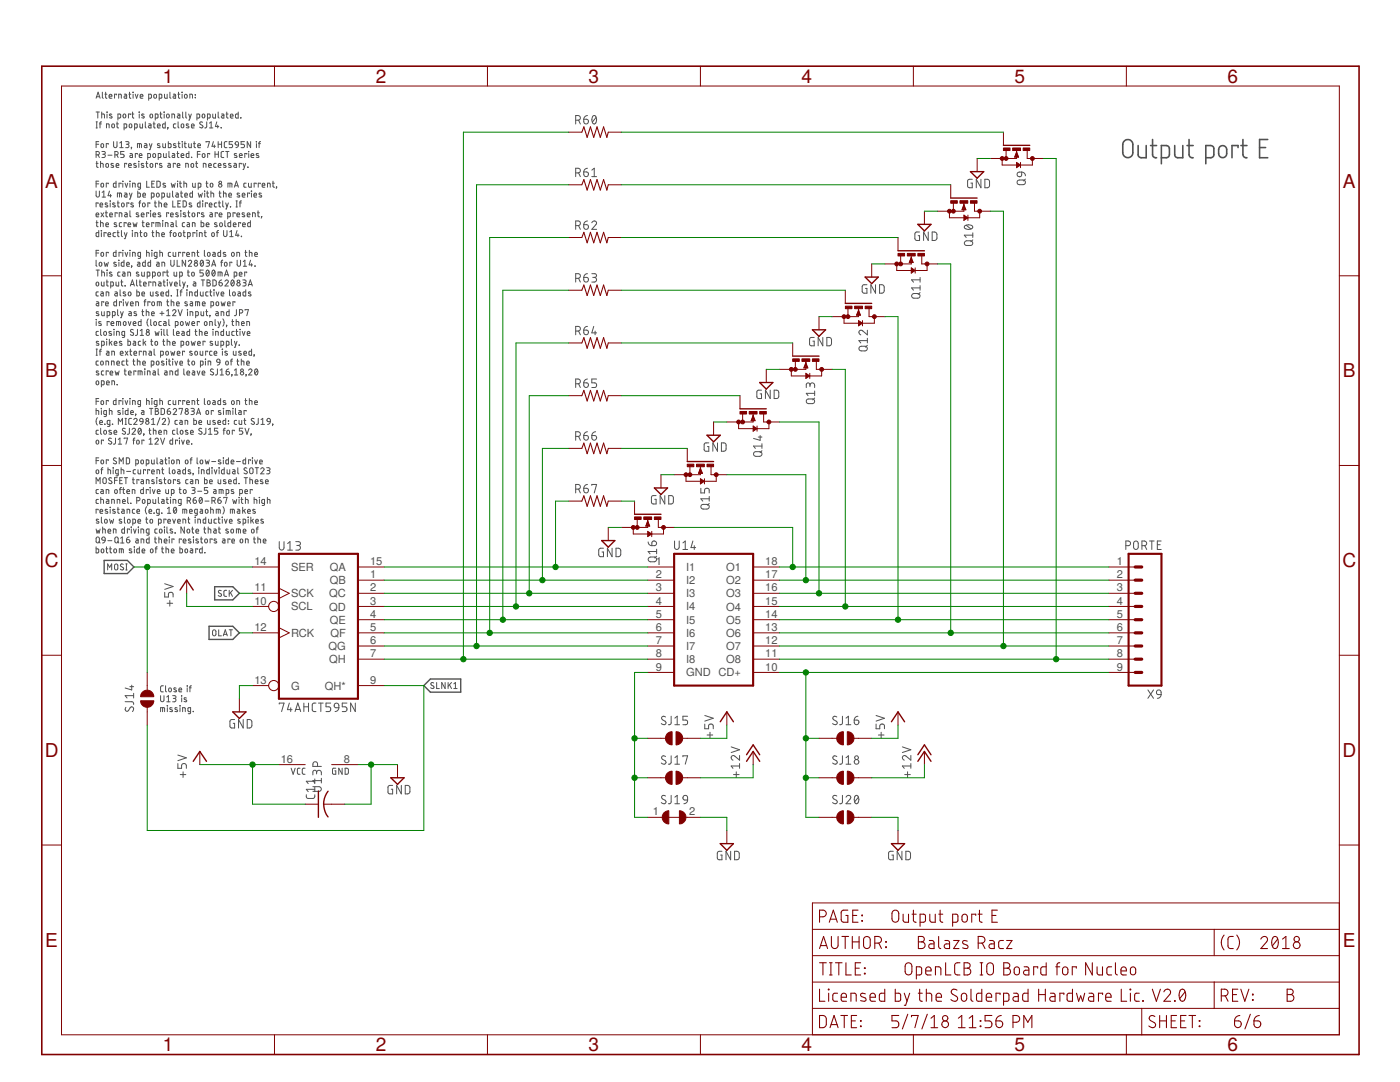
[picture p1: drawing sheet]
<svg xmlns="http://www.w3.org/2000/svg" width="279mm" height="216mm" viewBox="0 0 279 216" stroke-linecap="round" stroke-linejoin="round" font-family="sans-serif">
<defs><g id="words">
<g font-size="3.8" fill="#800000">
<text x="32.5" y="16.5">1</text>
<text x="75" y="16.5">2</text>
<text x="117.5" y="16.5">3</text>
<text x="160" y="16.5">4</text>
<text x="202.5" y="16.5">5</text>
<text x="245" y="16.5">6</text>
<text x="9" y="37.4">A</text>
<text x="268" y="37.4">A</text>
<text x="9" y="75.3">B</text>
<text x="268" y="75.3">B</text>
<text x="8.9" y="113.2">C</text>
<text x="267.9" y="113.2">C</text>
<text x="8.9" y="151">D</text>
<text x="267.9" y="151">D</text>
<text x="9" y="188.9">E</text>
<text x="268" y="188.9">E</text>
<text x="32.5" y="209.8">1</text>
<text x="75" y="209.8">2</text>
<text x="117.5" y="209.8">3</text>
<text x="160" y="209.8">4</text>
<text x="202.5" y="209.8">5</text>
<text x="245" y="209.8">6</text>
</g>
<g font-size="2.2" fill="#505050">
<text x="50.8" y="112.8">14</text>
<text x="58.1" y="113.9">SER</text>
<text x="65.8" y="113.9">QA</text>
<text x="73.9" y="112.8">15</text>
<text x="130.9" y="112.8">1</text>
<text x="137" y="113.9">I1</text>
<text x="144.9" y="113.9">O1</text>
<text x="152.7" y="112.8">18</text>
<text x="222.9" y="112.8">1</text>
<text x="50.8" y="118">11</text>
<text x="58.1" y="119.2">SCK</text>
<text x="65.7" y="119.2">QC</text>
<text x="65.8" y="116.6">QB</text>
<text x="73.9" y="115.4">1</text>
<text x="73.9" y="118">2</text>
<text x="130.9" y="115.4">2</text>
<text x="130.9" y="118">3</text>
<text x="137" y="116.6">I2</text>
<text x="137" y="119.2">I3</text>
<text x="144.9" y="116.6">O2</text>
<text x="144.9" y="119.2">O3</text>
<text x="152.7" y="115.4">17</text>
<text x="152.7" y="118">16</text>
<text x="222.9" y="115.4">2</text>
<text x="222.9" y="118">3</text>
<text x="50.8" y="120.7">10</text>
<text x="50.8" y="125.9">12</text>
<text x="58.1" y="121.8">SCL</text>
<text x="65.7" y="121.8">QD</text>
<text x="65.8" y="124.4">QE</text>
<text x="73.9" y="120.7">3</text>
<text x="73.9" y="123.3">4</text>
<text x="73.9" y="125.9">5</text>
<text x="130.9" y="120.7">4</text>
<text x="130.9" y="123.3">5</text>
<text x="130.9" y="125.9">6</text>
<text x="137" y="121.8">I4</text>
<text x="137" y="124.4">I5</text>
<text x="144.9" y="121.8">O4</text>
<text x="144.9" y="124.4">O5</text>
<text x="152.7" y="120.7">15</text>
<text x="152.7" y="123.3">14</text>
<text x="152.7" y="125.9">13</text>
<text x="222.9" y="120.7">4</text>
<text x="222.9" y="123.3">5</text>
<text x="222.9" y="125.9">6</text>
<text x="58.1" y="127.1">RCK</text>
<text x="65.6" y="129.7">QG</text>
<text x="65.9" y="127.1">QF</text>
<text x="73.9" y="128.5">6</text>
<text x="73.9" y="131.2">7</text>
<text x="130.9" y="128.5">7</text>
<text x="130.9" y="131.2">8</text>
<text x="137" y="127.1">I6</text>
<text x="137" y="129.7">I7</text>
<text x="144.9" y="127.1">O6</text>
<text x="144.9" y="129.7">O7</text>
<text x="152.7" y="131.2">11</text>
<text x="152.7" y="128.5">12</text>
<text x="222.9" y="128.5">7</text>
<text x="222.9" y="131.2">8</text>
<text x="50.8" y="136.4">13</text>
<text x="58.1" y="137.6">G</text>
<text x="64.8" y="137.6">QH*</text>
<text x="65.7" y="132.3">QH</text>
<text x="73.9" y="136.4">9</text>
<text x="130.9" y="133.8">9</text>
<text x="137" y="132.3">I8</text>
<text x="137" y="135">GND CD+</text>
<text x="144.9" y="132.3">O8</text>
<text x="152.7" y="133.8">10</text>
<text x="222.9" y="133.8">9</text>
<text x="56" y="152.2">16</text>
<text x="68.6" y="152.2">8</text>
<text x="130.3" y="162.7">1</text>
<text x="137.5" y="162.7">2</text>
</g>
</g></defs>
<g fill="none" stroke="#505050" stroke-width=".2">
<path d="M19.2 19.6l.4-1.2 .4 1.2M19.3 19.3h.6M20.4 18.4v1l.2 .2M20.9 18.8h.4M21.1 18.4v1.1l.2 .1M21.8 19.2h.5a.29 .29 0 0 0-.2-.4 .29 .29 0 0 0-.3 .3l.1 .5h.4M23.3 18.9v-.1h-.4v.8M23.7 19.6v-.8l.5 .1v.7M24.8 18.8h.4l.1 .2v.6h-.5v-.3l.5-.2M25.7 18.8h.4M25.8 18.4l.1 1.1 .2 .1M26.5 18.4h.1"/>
<path d="M26.6 18.8v.8M27 18.8l.3 .8 .2-.8M28 19.2h.5a.28 .28 0 0 0-.2-.4 .28 .28 0 0 0-.3 .3v.4l.5 .1M29.7 19.6l.5-.1-.1-.7h-.4v1.2M30.8 18.9h.4v.6l-.2 .1h-.2l-.1-.3zM31.8 19.6l.5-.1-.1-.7h-.4v1.2M32.8 18.8l.1 .7 .1 .1h.4v-.8M33.9 18.4v1l.2 .2M34.6 18.8h.4l.1 .2v.6h-.5l-.1-.3 .6-.2M35.5 18.8h.4M35.6 18.4v1.1l.3 .1M36.3 18.4h.1"/>
<path d="M36.3 18.8v.8M36.9 18.9h.4l.1 .2v.2l-.3 .3h-.2l-.1-.3zM37.9 19.6v-.8l.5 .1v.7M38.9 18.9h.1M38.9 19.4l.1 .1zM19.2 30.9l.6-.1v-.4l-.6-.2v1.2M19.2 38.1v1l.2 .2 .4-.2v-1M19.2 22.4h.6M19.2 25.5h.2M19.2 24.3h.2M19.2 28.8h.5M19.2 32.6h.4"/>
<path d="M19.2 36.7h.5M19.3 32.2v1.1l.3 .1M19.3 24.3v1.2M19.5 22.4v1.2M19.6 30.9l.2 .5M19.7 28.3h-.5v1.2M19.7 36.2h-.5v1.2M19.8 24.7h.4M20.1 32.6l.5 .1v.7M20.1 32.2v1.2M20.2 24.3l-.2 .2v1M20.2 28.7h.3l.2 .1v.5l-.2 .2-.3-.2z"/>
<path d="M20.2 36.6l.5 .1v.5l-.2 .1-.3-.1zM20.3 22.8h.5v.8M20.3 22.4v1.2M20.3 30.2h.6l.1 .2-.1 .3-.4 .1M20.4 38.4l.3-.3v1.2M20.4 39.3h.7M20.7 30.8l.3 .1v.4l-.7 .1M21.2 32.7l.3-.1 .1 .2v.5l-.1 .1-.4-.1zM21.3 25.5v-.8l.5 .1v.7M21.3 22.4h.1M21.4 22.8v.8M21.5 31h.9"/>
<path d="M21.6 28.8v-.1h-.4v.8M21.6 36.7v-.1h-.4v.8M21.8 38.1l-.2 1h.6M22.1 38.8v.5M22.3 22.8h-.4l-.1 .1 .6 .4v.2h-.6M22.4 24.8l.2-.1 .2 .2v.5l-.2 .1-.3-.1zM22.6 32.7l-.3-.1-.2 .2 .6 .3v.2h-.6M22.7 28.3v.8l.2 .4 .4-.2v-1M22.9 30.9l.6-.1v-.4l-.6-.2v1.2M23.2 36.2v1.2l-.5-.1-.1-.7h.6M23.2 33h.5a.28 .28 0 0 0-.2-.4 .28 .28 0 0 0-.3 .3v.4l.5 .1M23.2 24.7h.4"/>
<path d="M23.3 30.9l.3 .5M23.4 24.3v1.1l.2 .1M23.4 39.3v-.8h.8l.1 .8M23.5 23.6l.5-.1v-.7h-.5v1.2M23.9 38.5v.8M23.9 28.5l.3-.2v1.2M23.9 29.5h.7M24.2 36.7v-.1h-.5v.8M24.6 36.2h.1M24.5 36.6v.8M24.7 22.8l.4 .1v.5l-.2 .1h-.2l-.1-.2zM24.8 25.5l.5-.1-.1-.7h-.4v1.2"/>
<path d="M24.8 30.2h-.7v.6h.4a.33 .33 0 0 1 .3 .3 .33 .33 0 0 1-.3 .3h-.4M24.8 38.5h.4l.1 .2v.6h-.4l-.1-.2 .1-.2h.4M25 36.6l.2 .8 .3-.8M25.1 28.3h.5l.1 .2-.1 .3h-.4M25.3 32.7v-.1h-.4v.8M25.4 28.8l.3 .1v.3l-.1 .2-.5 .1M25.7 33h.5a.29 .29 0 0 0-.2-.4 .29 .29 0 0 0-.3 .3l.1 .5h.4M25.8 38.5l.3 .8M25.9 24.8l.4 .1-.1 .6-.4-.1zM25.9 36.2h.1M25.9 36.6v.8M26 30.6h.3l.1 .2v.6h-.4l-.1-.3 .5-.1"/>
<path d="M26 22.9v-.1h-.4v.8M26.3 29.5h.1M26.3 29.5l-.1 .2M26.3 22.8h.4M26.4 38.5l-.4 1.2h-.2M26.5 22.4v1.1l.2 .1M26.5 37.4v-.8h.5v.8M26.9 25.5l.5-.1-.1-.7h-.4v1.2M27.2 32.7l-.3-.1-.2 .2 .5 .3v.2h-.5M27.4 30.8v-.2h-.4v.8M27.4 29.5v-.8h.7l.1 .8M27.5 38.1v1.2h.4l.1-.7-.5-.1"/>
<path d="M27.7 32.2v.1zM27.7 32.6v.8M27.7 22.4h.1M27.8 31h.5a.28 .28 0 0 0-.2-.3 .28 .28 0 0 0-.3 .2v.4l.5 .1M27.8 22.8v.8M27.8 28.7v.8M27.9 24.7v.7l.2 .1h.3v-.8M28 37.4l-.5-.1 .1-.7h.4v.9l-.1 .2-.3 .1M28.5 38.9h.5a.28 .28 0 0 0-.1-.4 .28 .28 0 0 0-.4 .3l.1 .5h.4M28.7 32.7l-.4-.1-.1 .2 .5 .3v.2h-.5M28.7 22.8h-.3l-.1 .1 .5 .4v.2h-.5M28.9 28.7h.3l.1 .2v.6l-.4-.1-.1-.3 .5-.1"/>
<path d="M29 24.3v1l.2 .2M29.1 32.6h.4M29.3 32.2v1.1l.2 .1M29.3 36.2v1.2h.5M29.5 31.4l.5-.1-.1-.7h-.4v1.2M29.7 24.7h.3l.1 .2v.6h-.4l-.1-.2 .1-.2h.4M29.8 28.7l.3 .8M30 22.8l.4 .1v.5l-.2 .1-.2-.1zM30.1 32.7h.3l.1 .2v.4l-.2 .1h-.2l-.1-.3zM30.2 39.3l.5-.1-.1-.7h-.4v1.2M30.3 36.7h.4M30.3 28.7l-.4 1.2h-.1"/>
<path d="M30.6 24.7h.4M30.6 30.7l.4 .1v.5l-.2 .1h-.2l-.1-.2zM30.7 24.3v1.1l.3 .1M30.8 36.2h-.5v1.2h.5M31 23.6l.5-.1-.1-.7h-.4v1.2M31.3 36.2h.5l.2 .1v.8l-.2 .2-.5 .1zM31.3 38.6l.3-.1 .2 .3-.1 .4-.1 .1-.4-.2zM31.4 25.1h.6a.29 .29 0 0 0-.2-.4 .29 .29 0 0 0-.4 .3l.1 .5h.5M31.4 32.7v-.1h-.4v.8M31.6 31.4l.5-.1-.1-.7h-.4v1.2M31.9 28.7h-.4l-.1 .2 .5 .3v.2h-.5M31.9 22.8h.4"/>
<path d="M32 22.4l.1 1.1 .2 .1M32.3 32.7l-.3-.1-.2 .2 .5 .3v.2h-.5M32.3 39.3l.5-.1-.1-.7h-.4v1.2M32.5 28.7v.6l.2 .2h.3v-.8M32.6 30.6l.1 .7 .2 .1h.3v-.8M32.7 22.4h.1M32.8 22.8v.8M33 24.3v1.2h-.5v-.7l.5-.1M33 36.6h-.4l-.1 .1 .5 .4 .1 .2h-.6M33.3 22.8h.4l.1 .2v.3l-.2 .2h-.3l-.1-.2zM33.4 38.5v.7l.1 .1h.4v-.8M33.5 25.5h.1"/>
<path d="M33.5 32.6h.4l.1 .2v.6h-.4l-.1-.3 .5-.2M33.5 25.5l-.1 .3M33.6 28.3v1.2l.4-.1 .1-.6-.5-.1M33.7 30.2v1l.2 .2M34.2 36.6l.2 .8 .2-.6 .2 .6 .2-.8M34.3 23.6v-.8h.5v.8M34.4 30.6h.4l.1 .2v.6h-.5v-.3l.5-.1M34.4 38.1v1l.2 .2M35 32.7v-.1h-.4v.8M35.1 24.7h-.4l-.1 .2 .1 .6h.4M35.1 28.7h-.4l-.1 .2 .5 .3v.2h-.5M35.1 38.5h.4l.1 .2v.6h-.4l-.1-.2 .1-.2h.4"/>
<path d="M35.3 30.6h.4M35.4 33h.5a.28 .28 0 0 0-.2-.4 .28 .28 0 0 0-.3 .3l.1 .5h.4M35.4 36.2h.1M35.4 22.8h.4l.1 .1v.7l-.4-.1-.1-.3 .5-.1M35.4 30.2l.1 1.1 .2 .1M35.4 36.6v.8M35.5 24.3v1l.2 .2M35.5 28.7h.4M35.7 28.3v1l.2 .2M35.8 36.6h.4M35.9 36.2v.9l.3 .3M36 38.5h.4"/>
<path d="M36.2 31h.5a.28 .28 0 0 0-.2-.3 .28 .28 0 0 0-.3 .2v.4l.5 .1M36.2 38.1v1.1l.2 .1M36.3 24.8l.4 .1-.1 .6-.4-.1zM36.3 28.3h.1M36.4 28.7v.8M36.4 22.4v.9l.2 .3M36.7 36.6h.5l.1 .8M36.7 36.2v1.2M36.8 28.7h.4M36.9 38.9h.5a.28 .28 0 0 0-.2-.4 .28 .28 0 0 0-.3 .3l.1 .5h.4M36.9 28.3v1l.3 .2M37.1 33.4v-.8l.5 .1v.7"/>
<path d="M37.1 22.4v.9l.2 .3M37.7 24.8l-.4-.1-.1 .2 .5 .4v.1l-.5 .1M37.7 28.7v.6l.1 .2h.4v-.8M37.7 22.8l.2 .8M37.7 30.2v1.2h-.4l-.1-.7 .5-.1M38.2 22.8l-.4 1.2h-.1M38.2 25.1h.5a.28 .28 0 0 0-.1-.4 .28 .28 0 0 0-.4 .3v.4l.5 .1M38.2 31.4h.1M38.2 32.7l.3-.1 .1 .2v.5l-.1 .1-.4-.1zM38.4 38.1v1.2h-.4l-.1-.7 .5-.1M38.4 36.6l.1 .7 .2 .1h.3v-.8M38.6 28.7h.4"/>
<path d="M38.8 28.3v1l.2 .2M39.1 32.6h.4M39.2 32.2v1.1l.3 .1M39.3 23.6l.5-.1v-.7h-.5v1.2M39.4 30.8h.5M39.5 29.1h.5a.28 .28 0 0 0-.2-.4 .28 .28 0 0 0-.3 .2l.1 .5 .4 .1M39.6 37.4l.5-.1-.1-.7h-.4v1.2M39.6 38.5l.2 .8 .2-.5 .2 .5 .2-.8M39.9 30.2h-.5v1.2M40.4 30.8l.2-.2 .3 .2-.1 .6-.4-.1zM40.4 22.8l.5 .1v.5l-.2 .1-.3-.1zM40.4 24.4l-.4-.1-.1 .3 .5 .4a.3 .3 0 0 1 0 .5 .3 .3 0 0 1-.5-.1h-.1"/>
<path d="M40.6 33.4v-.8l.5 .1v.7M40.9 38.1h.1M40.9 38.5v.8M41.1 36.6h.4M41.1 28.4v-.1h.7l-.3 1.2M41.2 38.5h.4M41.2 36.2l.1 1.1 .2 .1M41.3 24.3l-.1 1.1-.3 .1M41.4 38.1v1.1l.2 .1M41.4 23.6l.5-.1-.1-.7h-.4v1.2M41.6 33h.6a.28 .28 0 0 0-.2-.4 .28 .28 0 0 0-.4 .3l.1 .4 .5 .1M41.8 25.5h.7"/>
<path d="M41.8 24.6l.3-.3v1.2M41.8 30.8v-.2h-.4v.8M42.1 36.6l.4 .1-.1 .6-.4-.1zM42.1 38.5l.5 .1 .1 .7M42.1 38.1v1.2M42.5 22.8v.5l.2 .3h.3v-.8M42.6 28.3l-.3 .9h.7M42.8 28.9v.6M42.9 30.8h.7M42.9 30.2v1.2M43.1 32.6h-.3l-.1 .2v.5l.4 .1M43.3 24.3l-.3 1h.7"/>
<path d="M43.5 25v.5M43.5 22.4v.9l.3 .3M43.5 28.3v1.2M43.5 28.8h.7M43.6 33h.5a.28 .28 0 0 0-.2-.4 .28 .28 0 0 0-.3 .3v.4l.5 .1M43.6 30.2v1.2M43.7 38.5h.4M43.8 38.1l.1 1.1 .2 .1M44.1 25.5h.1M44.2 22.8h.4l.1 .1v.7l-.4-.1-.1-.3 .5-.1M44.2 28.3v1.2M44.6 38.5l.5 .1v.7"/>
<path d="M44.6 38.1v1.2M44.7 30.2l-.4 .1-.2 .2v.8l.6 .1M45 30.2h.7M45.1 32.7l-.4-.1-.1 .2 .5 .3v.2h-.5M45.1 22.8h.4M45.3 22.4v.9l.2 .3M45.3 28.3h-.4l-.1 .2v.9l.5 .1M45.4 30.2v1.2M45.5 37.4v-.8h.8v.8M45.7 38.9h.5a.29 .29 0 0 0-.2-.4 .29 .29 0 0 0-.3 .3l.1 .5h.4M45.9 36.6v.8M46 23.2h.5a.28 .28 0 0 0-.2-.4 .28 .28 0 0 0-.3 .2v.5l.5 .1"/>
<path d="M46.1 32.7l-.3-.1-.2 .2 .5 .3v.2h-.5M46.4 28.3h-.7v.5h.4a.34 .34 0 0 1 .3 .3 .34 .34 0 0 1-.3 .4h-.4M46.7 32.6h.4l.1 .2v.6h-.4l-.1-.3 .5-.2M46.8 37.4l.4-1.2 .4 1.2M46.9 37.1h.6M47.1 28.3h.4l.1 .6h-.6l-.1-.3zM47.2 30.7l-.4-.1v.2l.5 .4v.1l-.5 .1M47.5 22.4v1.2l-.4-.1-.1-.7h.5M47.6 28.9l-.1 .4-.4 .2M47.8 31h.5a.29 .29 0 0 0-.2-.3 .29 .29 0 0 0-.3 .2l.1 .5h.4M47.8 38.6l-.4-.1-.1 .2 .5 .4v.1l-.5 .1M48 23.5l.1 .1z"/>
<path d="M48.2 32.7v-.1h-.4v.8M48.3 38.9h.6a.28 .28 0 0 0-.2-.4 .28 .28 0 0 0-.4 .3l.1 .4 .5 .1M48.5 32.6l.3 .8M48.8 28.3h-.7v.5h.4a.34 .34 0 0 1 .3 .3 .34 .34 0 0 1-.3 .4h-.4M49 32.6l-.4 1.2h-.1M49.1 36.6h-.4v.1v.6l.4 .1M49.3 30.8v-.2h-.4v.8M49.4 33.4h.1M49.6 36.6v.5l.2 .3h.3v-.8M49.6 30.2h.1M49.6 30.6v.8M49.8 38.7v-.2h-.4v.8"/>
<path d="M50 28.3v1.2l-.7-1.2v1.2M50.1 31h.6a.29 .29 0 0 0-.3-.3 .29 .29 0 0 0-.3 .2l.1 .5h.5M50.1 38.1l.1 .1zM50.2 38.5v.8M50.7 38.9h.5a.28 .28 0 0 0-.2-.4 .28 .28 0 0 0-.3 .3v.4l.5 .1M51.1 36.7v-.1h-.4v.8M51.1 28.3h.1M51.2 28.7v.8M51.6 28.7h.4M51.6 30.7l-.4-.1-.1 .2 .5 .4 .1 .1-.6 .1M51.9 36.7v-.1h-.4v.8M52 28.3l-.3 .2v1"/>
<path d="M52.2 38.6l-.4-.1-.1 .2 .4 .3 .1 .2-.5 .1M52.3 37h.6a.28 .28 0 0 0-.2-.4 .28 .28 0 0 0-.4 .2v.5l.6 .1M53.4 37.4v-.8h.5v.8M54.4 36.6h.4M54.5 36.2v1.1l.3 .1M55.2 37.4h.1M55.2 37.4l-.1 .2M114.9 34.5h.5a.47 .47 0 0 0 .4-.5 .47 .47 0 0 0-.4-.4h-.5v1.6M114.9 24h.5a.47 .47 0 0 0 .4-.5 .47 .47 0 0 0-.4-.4h-.5v1.6M115.5 34.5l.3 .7M115.5 24l.3 .7M116.5 34.3h.6a.47 .47 0 0 1 .3 .5 .47 .47 0 0 1-.5 .4 .47 .47 0 0 1-.4-.4z"/>
<path d="M116.5 23.8h.6a.47 .47 0 0 1 .3 .5 .47 .47 0 0 1-.5 .4 .47 .47 0 0 1-.4-.4zM117.2 33.6l-.6 .3-.1 .4M117.2 23.1l-.4 .1-.3 .6M118.1 34l.5-.4v1.6M118.1 35.2h1M118.3 23.2l.3-.1a1 1 0 0 1 0 1.6 1.05 1.05 0 0 1-.3-1.5zM119 23.4l-.8 1M194 35.8h-.5l-.4 .2 .1 1.4 .8 .1v-1h-.2M195.8 35.8v1.7l-1-1.7v1.7M196.6 35.8h.6l.3 .3v1.1l-.3 .2-.6 .1zM203.1 36l1.1-.1a.47 .47 0 0 1 .4 .5 .47 .47 0 0 1-.4 .5l-1.1-.2-.1-.3zM203.1 34.5l.8-.2v.6a.47 .47 0 0 1-.7 .3 .47 .47 0 0 1-.1-.7z"/>
<path d="M203.9 34.3l.4 .2 .3 .6M204.6 35.7l-.3 .4M19.2 42.9h.5a.28 .28 0 0 0-.2-.4 .28 .28 0 0 0-.3 .2v.5l.5 .1M19.2 51.9v1l.2 .2M19.2 44.4h.4M19.2 50.5h.5M19.2 53.9h.6M19.3 56.3l.4 .1v.5l-.2 .2-.3-.2zM19.3 44v1.1l.3 .1M19.5 53.9v1.2M19.6 40.6v-.1h-.4v.8M19.6 58.3h-.3l-.1 .1v.5l.4 .2"/>
<path d="M19.7 46v1.2h-.4l-.1-.7 .5-.1M19.7 50h-.5v1.2M19.8 52.5l.2-.2 .3 .2v.5l-.2 .1-.3-.1zM20 40.9h.5a.28 .28 0 0 0-.2-.4 .28 .28 0 0 0-.3 .3v.5h.5M20.1 44.4l.5 .1v.7M20.1 44v1.2M20.1 58.3h.4l.1 .1v.7l-.4-.1-.1-.3 .5-.1M20.2 42.5l.5 .8M20.2 46l.1 .1zM20.2 50.4h.3l.2 .1v.5l-.2 .2-.3-.2zM20.2 56.3l.1 .7 .1 .1h.4v-.8M20.2 46.4v.8"/>
<path d="M20.3 54.3l.5 .1v.7M20.3 53.9v1.2M20.7 42.5l-.5 .8M20.8 52.3l.2 .8 .2-.5 .2 .5 .2-.8M21 42.5h.4M21.1 44.8h.6a.28 .28 0 0 0-.2-.3 .28 .28 0 0 0-.4 .2v.4l.6 .1M21.2 42.1v1l.2 .2M21.2 46.5v-.1h-.4v.8M21.2 59.1v-.8h.5v.8M21.2 56.3h.4M21.3 55.9l.1 1.1 .2 .1M21.3 53.9h.1"/>
<path d="M21.4 54.3v.8M21.4 40.6l-.3-.1-.1 .2 .5 .3v.2h-.5M21.5 46.8h.6a.28 .28 0 0 0-.2-.4 .28 .28 0 0 0-.4 .3l.1 .4 .5 .1M21.6 50.5v-.1h-.4v.8M21.9 42.9h.5a.29 .29 0 0 0-.2-.4 .29 .29 0 0 0-.3 .2l.1 .5 .4 .1M22 40.1h.1M22 40.5v.8M22.1 57.1l.5-.1-.1-.7h-.4v1.2M22.3 54.4l-.4-.1-.1 .2 .6 .3v.2h-.6M22.9 40.6l-.4-.1v.2l.5 .3v.2h-.5M22.9 58.3h.4l.1 .1v.7l-.4-.1-.1-.3 .5-.1M23.1 46.4h-.4l-.1 .2v.5l.5 .1"/>
<path d="M23.2 50v1.2l-.5-.1-.1-.6 .6-.1M23.2 56.3v.7l.1 .1h.4v-.8M23.2 52.4l-.4-.1-.1 .2 .5 .4v.1l-.5 .1M23.2 44.5l-.3-.1-.1 .2 .5 .4v.1l-.5 .1M23.3 59.8v1.2h-.5v-.7l.5-.1M23.4 42.6v-.1h-.4v.8M23.4 46.4h.4M23.4 40.5h.4M23.5 46v1.1l.3 .1M23.5 40.1v1l.3 .2M23.7 51.9h.1M23.7 52.3v.8"/>
<path d="M23.8 43.3v-.8l.5 .1v.7M24 54.3h-.4l-.1 .2v.5l.5 .1M24 57.8v1l.2 .3M24.1 56.3h.4M24.2 50.5v-.1h-.5v.8M24.2 46v1l.2 .2M24.3 55.9v1.1l.2 .1M24.3 40.6l.2-.1 .3 .1v.5l-.2 .2-.3-.2zM24.3 44.4h-.3l-.2 .2v.5l.5 .1M24.5 54.3h.3l.1 .2v.6h-.4l-.1-.3 .5-.2M24.6 50h.1M24.5 50.4v.8"/>
<path d="M24.6 59.8h.1M24.7 51.9v1.2h-.4l-.1-.7 .5-.1M24.8 46.4l.3 .8M24.9 42.5h.4l.1 .2v.6l-.4-.1-.1-.3 .5-.1M24.9 57h.1M25 50.4l.2 .8 .3-.8M25 58.3h-.4v.1l.4 .3 .1 .2-.5 .1M25.2 44.6v-.2h-.4v.8M25.3 52.7h.5a.28 .28 0 0 0-.2-.4 .28 .28 0 0 0-.3 .3v.4l.5 .1M25.4 46.4l-.4 1.2h-.2M25.5 55.1v-.8l.5 .1 .1 .7M25.5 44.8h.6a.28 .28 0 0 0-.2-.3 .28 .28 0 0 0-.4 .2l.1 .5h.5"/>
<path d="M25.7 58.3h.3l.1 .2v.3l-.2 .2h-.2l-.1-.2zM25.7 40.6v-.1h-.4v.8M25.9 50h.1M25.9 42.1v1l.2 .2M25.9 50.4v.8M26 57.1l.4-1.2 .4 1.2M26.1 56.8h.6M26.3 53.1h.1M26.3 53.1l-.1 .3M26.4 46l.1 .1zM26.4 46.4v.8M26.5 51.2v-.8l.5 .1v.7"/>
<path d="M26.5 44.4l.3 .8 .1-.5 .3 .5 .1-.8M26.6 40.6l-.4-.1-.1 .2 .5 .3v.2h-.5M26.9 47.2v-.8l.6 .1v.7M27.3 55.9v1l.2 .2M27.3 57.8v1.3h.3l.2-.2v-.6h-.5M27.5 52.3h.3l.1 .2v.6h-.4l-.1-.3 .5-.1M27.6 42.5h-.3l-.1 .2 .4 .2 .1 .3h-.5M27.7 54.4l-.4-.1-.1 .2 .4 .3 .1 .2h-.5M27.7 40.5h.4M27.8 56.3h.4M27.9 55.9v1.1l.3 .1M27.9 46.4h.4"/>
<path d="M28 46l.1 1.1 .2 .1M28 51.2l-.5-.1 .1-.7h.4v1l-.1 .1-.3 .1M28.1 40.1l-.2 .1-.1 1.1M28.2 42.9h.5a.29 .29 0 0 0-.2-.4 .29 .29 0 0 0-.3 .2l.1 .5 .4 .1M28.3 54.3v.7l.2 .1h.3v-.8M28.3 58.7h.6a.28 .28 0 0 0-.2-.4 .28 .28 0 0 0-.4 .2v.4l.6 .2M28.4 44.4h.4M28.4 40.6l.2-.1 .3 .1 .1 .4-.2 .3-.4-.2zM28.5 44v1.1l.3 .1M28.6 56.7h.6a.28 .28 0 0 0-.2-.4 .28 .28 0 0 0-.4 .2l.1 .5 .5 .1M28.9 46.5l.4 .1v.5l-.2 .1-.3-.1zM29 51.9v1.2h-.4l-.1-.7 .5-.1"/>
<path d="M29.1 59.8l-.2 .1v1.1M29.2 44.8h.5a.28 .28 0 0 0-.2-.3 .28 .28 0 0 0-.3 .2v.4l.5 .1M29.3 50.4l.5 .1v.7M29.3 50v1.2M29.4 55.1l.5-.1-.1-.7h-.4v1.2M29.7 42.6v-.1h-.4v.8M29.9 40.6v-.1h-.4v.8M30 58.3v.6l.2 .2h.3v-.8M30 42.1h.1M30.1 51.9v1.2h-.5l-.1-.7 .6-.1M30.1 42.5v.8M30.1 56.4v-.1h-.4v.8"/>
<path d="M30.3 50h.1zM30.3 46.4h.4M30.3 50.4v.8M30.4 55.1l.5-.1v-.7h-.5v1.2M30.5 46v1.1l.2 .1M30.5 42.9h.6a.29 .29 0 0 0-.2-.4 .29 .29 0 0 0-.4 .2l.1 .5 .5 .1M30.5 57.1v-.8l.5 .1 .1 .7M30.7 44.6v-.2h-.4v.8M30.8 40.5h.4M30.9 40.1v1l.3 .2M31.1 45.2v-.8l.7 .1 .1 .7M31.2 46.4l.5 .1v.7"/>
<path d="M31.2 46v1.2M31.3 52.3h.3l.1 .2v.6h-.4l-.1-.3 .5-.1M31.3 51.2l-.5-.1 .1-.7h.4v1l-.1 .1-.3 .1M31.5 44.4v.8M31.6 54.4h.4v.5l-.2 .2h-.2l-.1-.3zM31.6 58.3h-.4l-.1 .1 .5 .4v.1l-.1 .2-.4-.1M31.6 56.3h.4l.1 .2v.6l-.4-.1-.1-.3 .5-.1M31.7 40.5l.5 .1v.7M31.7 40.1v1.2M31.9 50.4l.5 .1v.7M31.9 50v1.2M32 42.5h-.4l-.1 .2 .6 .3v.2h-.5"/>
<path d="M32.1 58.7h.5a.28 .28 0 0 0-.1-.4 .28 .28 0 0 0-.4 .2v.4l.5 .2M32.3 46.8h.5a.28 .28 0 0 0-.2-.4 .28 .28 0 0 0-.3 .3v.4l.5 .1M32.3 53.1v-.8l.5 .1 .1 .7M32.4 44h.1M32.5 44.4v.8M32.6 56.3h.4M32.7 55.9v1.1l.3 .1M32.8 40.9h.5a.29 .29 0 0 0-.2-.4 .29 .29 0 0 0-.3 .3l.1 .5h.4M32.9 54.4v-.1h-.4v.8M33 45.2v-.8l.5 .1v.7M33.2 54.3h.4M33.4 53.9v1.1l.2 .1"/>
<path d="M33.4 55.9h.1M33.4 59.8v1l.3 .2M33.4 56.3v.8M33.7 57.8v1.3h-.4l-.2-.2v-.6h.6M33.7 42.6v-.1h-.4v.8M33.8 56.3l.3 .8 .3-.8M33.9 46.4h.4M34 42.9h.6a.28 .28 0 0 0-.2-.4 .28 .28 0 0 0-.4 .2l.1 .5 .5 .1M34.1 50.4h-.4l-.1 .1v.6l.5 .1M34.1 51.9v1l.2 .2 .4-.2 .1-1M34.1 44.4h.3l.2 .2v.6h-.4l-.1-.3 .5-.1M34.2 59v.1z"/>
<path d="M34.2 59.8v1.2M34.3 46l-.3 .1v1.1M34.5 40.1v1.2h.5M34.5 50.4l.1 .7 .1 .1h.4v-.8M34.7 46.5l.4 .1v.5l-.2 .1h-.2l-.1-.3zM34.7 54.3l.1 .7 .1 .1h.4v-.8M34.8 56.7h.6a.29 .29 0 0 0-.2-.4 .29 .29 0 0 0-.4 .2l.1 .5 .5 .1M35.1 44v1l.2 .2M35.3 59.1h.2M35.3 57.8h.2M35.3 51.9v1.2h.6M35.4 57.8v1.3"/>
<path d="M35.5 40.6h.4M35.5 42.5h-.4v.2l.5 .3v.2h-.5M35.7 46.5l.4 .1v.6l-.5-.1zM35.9 55.1l.5-.1-.1-.7h-.4v1.2M35.9 55.9v1l.2 .2M35.9 58.3h.4M36 50.5v-.1h-.4v.8M36 40.1h-.5v1.2h.5M36 42.1h.1M36.1 42.5v.8M36.3 57.8l-.2 .2v1.1M36.4 56.3l.3 .8"/>
<path d="M36.5 40.1h.5l.2 .2v.8l-.2 .2h-.5zM36.6 46.4h.4M36.7 46v1.1l.3 .1M36.9 44.4l-.4 .1-.1 .1v.5l.5 .1M36.9 50.5v-.1h-.4v.8M37 56.3l-.4 1.2h-.2M37 42.5h-.4v.2l.5 .3v.2h-.5M37 51.9v1.2l-.6-1.2v1.2M37.3 50.8h.5a.29 .29 0 0 0-.2-.4 .29 .29 0 0 0-.3 .2l.1 .5 .4 .1M37.3 57.8v.1zM37.3 58.3v.8M37.4 44.4l.3 .1 .1 .1v.6h-.4l-.1-.3 .5-.1"/>
<path d="M37.4 57.1h.1M37.4 54.3h.4M37.4 47.2l.6-.1-.1-.7h-.5v1.2M37.4 57.1v.2M37.5 42.5h.4M37.5 53.9v1.1l.3 .1M37.6 52.2a.33 .33 0 0 1 .5-.3 .33 .33 0 0 1 .1 .6l-.6 .6h.6M37.6 42.1v1l.3 .2M37.8 59.1v-.8h.5l.1 .8M38.2 40.6l-.4-.1-.1 .2 .5 .3 .1 .2h-.6M38.3 54.4l.2-.1 .3 .1-.1 .7-.4-.2zM38.3 51.2v-.8l.5 .1 .1 .7"/>
<path d="M38.4 42.6l.1-.1 .3 .1v.6l-.4-.1zM38.4 45.2v-.8l.5 .1v.7M38.6 56.3h.4l.1 .2v.6l-.4-.1-.1-.3 .5-.1M38.9 46.5v-.1h-.4v.8M39.2 46l.1 .1zM39.3 46.4v.8M39.3 50.4h.4M39.4 50v.9l.3 .3M39.4 57.8v1.3h-.3l-.2-.2v-.6h.5M39.8 47.2v-.8l.5 .1v.7M39.8 42.6v-.1h-.4v.8M39.9 40.1v1.2h-.4l-.1-.7 .5-.1"/>
<path d="M40 58.3v.5l.2 .3h.3v-.8M40.1 52l.1-.1a.61 .61 0 0 1 .4 .6 .61 .61 0 0 1-.4 .6l-.3-.6zM40.1 44v1.2h.5v-.7l-.5-.1M40.2 55.9h.6M40.4 40.1h.1M40.4 40.5v.8M40.5 55.9v1.2M40.6 52.2l-.6 .7M40.6 53.9h-.7v.5h.4a.34 .34 0 0 1 .3 .4 .34 .34 0 0 1-.3 .3h-.4M40.7 42.5h-.4l-.1 .2 .5 .3v.2h-.5M40.8 46.4h.4M40.8 50v.9l.2 .3"/>
<path d="M40.9 46v1l.3 .2M41.1 51.9h.6l.1 .2-.1 .3-.4 .1M41.1 44.8h.6a.29 .29 0 0 0-.2-.3 .29 .29 0 0 0-.4 .2l.2 .5h.4M41.3 54l.1-.1a.65 .65 0 0 1 .4 .6 .65 .65 0 0 1-.5 .6l-.2-.6zM41.3 55.9h.5l.1 .2-.2 .3 .3 .3-.2 .3-.5 .1zM41.3 56.4h.4M41.4 40.6v-.1h-.4v.8M41.4 50.5l.2-.1 .3 .1v.5l-.2 .2-.3-.2zM41.5 52.5l.2 .1 .1 .3-.2 .2h-.5M41.5 58.3h-.4v.1v.5l.4 .2M41.7 54.2l-.5 .6M41.8 40.9h.5a.28 .28 0 0 0-.2-.4 .28 .28 0 0 0-.3 .3v.4l.5 .1"/>
<path d="M41.9 58.3h.4M41.9 42.5h.4l.1 .2v.6l-.4-.1-.1-.3 .5-.1M42 57.8v1.1l.3 .2M42.2 53.1l.5-1.2 .4 1.2M42.4 46.5l.4 .1-.1 .6-.4-.1zM42.4 52.8h.5M42.4 54l.1-.1a.61 .61 0 0 1 .4 .6 .61 .61 0 0 1-.4 .6l-.2-.6zM42.5 50.4h.4v.1v.7l-.4-.1-.1-.3 .5-.1M42.5 55.9h.3l.3 .2v.8l-.2 .1-.4 .1zM42.7 57.8v.1zM42.7 58.3v.8M42.9 54.2l-.5 .6"/>
<path d="M43.1 58.3l.3 .8 .3-.8M43.2 46.4h.4M43.3 40.5h-.4l-.1 .2 .1 .6h.4M43.3 44.5l-.3-.1-.2 .2 .5 .4v.1l-.5 .1M43.4 42.6v-.1h-.5v.8M43.5 55.1v-.8h.7l.1 .8M43.6 46l-.3 .2v1M43.6 40.5h.4M43.7 56.4h.4a.33 .33 0 0 1 .3 .4 .33 .33 0 0 1-.4 .3 .33 .33 0 0 1-.3-.4zM43.7 40.1v1l.3 .2M43.7 42.9h.6a.29 .29 0 0 0-.2-.4 .29 .29 0 0 0-.4 .2l.1 .5 .5 .1M43.9 54.3v.8"/>
<path d="M43.9 44.5h.4l.1 .2-.1 .4-.1 .1-.3-.1zM44 50v1.2l-.4-.1-.1-.6 .5-.1M44 52.3h.4M44.1 58.7h.6a.28 .28 0 0 0-.2-.4 .28 .28 0 0 0-.4 .2l.1 .4 .5 .2M44.2 55.9l-.3 .1-.2 .4M44.4 40.1v1l.3 .2M44.4 51.9l-.2 .2v1M44.6 46v.9l.3 .3 .4-.2v-1M44.8 52.5l.2-.2a.44 .44 0 0 1 .3 .4 .44 .44 0 0 1-.2 .4l-.3-.1zM44.8 55.1l.4-1.2 .4 1.2M44.9 44v1l.2 .2M44.9 56.1a.33 .33 0 0 1 .5-.2 .33 .33 0 0 1 .1 .5l-.6 .7h.7"/>
<path d="M44.9 54.8h.6M45 50.4h-.4l-.1 .1 .5 .3 .1 .3h-.5M45 40.5l.3 .8M45.4 43.3l.6-.1-.1-.7h-.5v1.2M45.6 40.5l-.4 1.2h-.2M45.8 57.8v1l.2 .3M45.8 46.3l.4-.3v1.2M45.8 47.2h.7M46 41.2h.1M46 44v1.2h-.4l-.1-.7 .5-.1M46.2 50.5l.2-.1 .3 .1 .1 .4-.3 .3-.3-.2zM46.2 55.9h.1a.6 .6 0 0 1 .5 .6 .6 .6 0 0 1-.5 .5l-.2-.5z"/>
<path d="M46.3 52.5v-.2h-.4v.8M46.5 58.3h.3l.1 .1v.5l-.1 .1-.4-.1zM46.6 44.8h.5a.28 .28 0 0 0-.2-.3 .28 .28 0 0 0-.3 .2l.1 .5h.4M46.7 56.1l-.6 .7M46.7 55.1l.5-.1v-.7h-.5v1.2M46.9 42.6v-.1h-.4v.8M47.1 41.3h.3M47.1 40.1h.3M47.2 40.1v1.2M47.3 51.2v-.8l.5 .1v.7M47.3 42.9h.5a.28 .28 0 0 0-.2-.4 .28 .28 0 0 0-.3 .2v.5l.5 .1M47.3 46l-.3 .9h.7"/>
<path d="M47.3 51.9v1l.3 .2 .4-.2v-1M47.5 58.3h.4l.1 .1v.7l-.4-.1-.1-.3 .5-.1M47.5 46.7v.5M47.8 54.7h.5a.28 .28 0 0 0-.2-.4 .28 .28 0 0 0-.3 .3v.4l.5 .1M47.8 40.5h.4M48 44.6v-.2h-.4v.8M48.2 47.1v.1zM48.2 40.1l-.3 .1v1.1M48.4 44.8h.6a.29 .29 0 0 0-.2-.3 .29 .29 0 0 0-.4 .2l.1 .5h.5M48.5 55.9h.4l.2 .2v.2l-.5 .1M48.6 52.2l.3-.3v1.2M48.6 53.1h.6"/>
<path d="M48.8 42.5h-.4l-.1 .2 .5 .3v.2h-.5M48.8 56.4l.3 .3-.1 .2-.5 .2M48.9 50.4h.4M49 50v1.1l.3 .1M49 57.8v1.3l-.4-.1-.1-.7h.5M49.2 54.4v-.1h-.4v.8M49.3 42.9h.6a.28 .28 0 0 0-.2-.4 .28 .28 0 0 0-.4 .2l.1 .5 .5 .1M49.6 57.1l.4-1.2 .4 1.2M49.7 56.8h.6M49.8 50.4l.5 .1v.7M49.8 50v1.2M50 44v1.2h-.5v-.7l.5-.1"/>
<path d="M50 51.9l-.3 1h.7M50 58.3h-.3l-.1 .1 .5 .4v.1l-.1 .2-.4-.1M50.2 52.6v.5M50.4 43.3v-.8l.5 .1v.7M50.8 50.8h.6a.29 .29 0 0 0-.2-.4 .29 .29 0 0 0-.4 .2l.1 .5 .5 .1M50.9 53.1h.1M51.4 42.5h.4M51.5 42.1v1.1l.3 .1M52.2 43.3h.1M52.2 43.3l-.1 .2M114.9 55.5h.5a.47 .47 0 0 0 .4-.4 .47 .47 0 0 0-.4-.5h-.5v1.7M114.9 45h.5a.47 .47 0 0 0 .4-.4 .47 .47 0 0 0-.4-.5h-.5v1.7"/>
<path d="M115.5 55.5l.3 .8M115.5 45l.3 .8M116.5 55.4h.6a.47 .47 0 0 1 .3 .5 .47 .47 0 0 1-.5 .4 .47 .47 0 0 1-.4-.5zM116.5 44.8h.6a.47 .47 0 0 1 .3 .6 .47 .47 0 0 1-.5 .4 .47 .47 0 0 1-.4-.5zM117.2 54.6l-.4 .1-.3 .7M117.2 44.1l-.6 .3-.1 .4M118.1 54.6h.6a.37 .37 0 0 1 .4 .4 .37 .37 0 0 1-.4 .4h-.4M118.1 44.4a.46 .46 0 0 1 .7-.3 .46 .46 0 0 1 .1 .7l-.8 1h1M118.6 55.4a.47 .47 0 0 1 .5 .4 .47 .47 0 0 1-.5 .5h-.5M173 56.8h-.7l-.2 .2v1.1l.2 .4h.7v-.9h-.3M174.7 56.8v1.7l-.9-1.7v1.7M175.5 56.8l.7 .1 .2 .2 .1 .9-.3 .5h-.7z"/>
<path d="M182.1 58.7a1.35 1.35 0 0 1 1.2-.1l.3 .4-.1 .4-.3 .1-1.1-.1-.2-.4zM183.5 46.3h-.7l-.2 .2v1.1l.2 .3 .7 .1v-1h-.3M183.6 58.4l-.4 .4M183.6 57.4h-1.7l.4 .5M183.6 55.4v.9M183.6 57v.9M183.6 55.8h-1.7l.4 .5M185.3 46.3v1.7l-1-1.7v1.7M186 46.3l.8 .1a1.35 1.35 0 0 1 .1 1.3l-.2 .2-.7 .1zM192.6 45.1a1.09 1.09 0 0 1 1.5 .2 1 1 0 0 1-1.7 0zM192.6 48.2a1.35 1.35 0 0 1 1.2-.1l.3 .4-.1 .4-.3 .1-1.1-.1-.2-.4zM192.8 44.9l1 .8"/>
<path d="M194.1 46.9h-1.7l.4 .5M194.1 47.9l-.3 .3M194.1 46.5v.9M19.2 63.8h.1M19.2 70.9h.2M19.2 69.7h.2M19.2 76.1l.2-.1 .3 .1v.5l-.2 .2-.3-.2zM19.2 64.2v.8M19.2 60.2h.4l.1 .2v.6h-.4l-.1-.3 .5-.1M19.3 69.7v1.2M19.6 66.1h-.3l-.1 .2v.5l.4 .1M19.6 72.1h-.3l-.1 .1v.5l.4 .2"/>
<path d="M19.7 62.3l-.4-.1-.1 .2 .5 .3v.2h-.5M19.7 68.2l-.3-.1-.2 .2 .5 .3v.2h-.5M19.7 74.1l-.4-.1-.1 .2 .5 .3v.2l-.5 .1M19.7 79.5h-.5v1.2M19.8 70.1h.4M20.1 65.7v1l.2 .2M20.2 64.2h-.4l-.1 .1 .4 .3 .1 .3h-.5M20.2 72.1l.4 .1v.5l-.2 .1-.3-.1zM20.2 69.7l-.2 .2v1M20.2 76.8l.5-.1v-.7h-.5v1.2M20.2 80l.5 .1v.5l-.2 .1-.3-.1zM20.3 62.2v.7l.2 .1h.3v-.8"/>
<path d="M20.3 68.9l.5-.1-.1-.7h-.4v1.2M20.7 74h-.4l-.1 .2 .1 .5 .4 .1M20.7 60.3v-.1h-.4v.8M20.8 66.2l.2-.1 .3 .3v.3l-.3 .2h-.2l-.1-.2zM21.1 60.6h.5a.29 .29 0 0 0-.2-.4 .29 .29 0 0 0-.3 .3l.1 .5h.4M21.1 72.9v-.8h.6v.8M21.3 76.4h.5a.29 .29 0 0 0-.2-.4 .29 .29 0 0 0-.3 .3l.1 .5h.4M21.3 67.7h.1M21.3 70.1h.3l.1 .2v.6l-.4-.1-.1-.3 .5-.1M21.3 68.1v.8M21.4 63l.5-.1-.1-.7h-.4v1.2M21.6 74.1v-.1h-.4v.8"/>
<path d="M21.8 64.3v-.1h-.4v.8M21.8 67.7v1.2M22 74.4h.5a.28 .28 0 0 0-.2-.4 .28 .28 0 0 0-.3 .3l.1 .5h.4M22.1 68.3l.3 .6M22.2 64.6h.5a.29 .29 0 0 0-.2-.4 .29 .29 0 0 0-.3 .2l.1 .5 .4 .1M22.2 66.2l-.4-.1-.1 .2 .5 .4 .1 .1-.6 .1M22.2 72.9v-.8h.6v.8M22.3 70.9v-.8l.5 .1v.7M22.3 76.8v-.8l.5 .1 .1 .7M22.4 68.1l-.6 .4M22.4 63l.5-.1v-.7h-.5v1.2M22.7 65.7h.1"/>
<path d="M22.8 66.1v.8M22.8 68.5h.5a.28 .28 0 0 0-.2-.4 .28 .28 0 0 0-.3 .3v.4l.5 .1M23 74l.2 .8 .2-.5 .2 .5 .2-.8M23.2 79.5v1.2h-.5l-.1-.7 .6-.1M23.3 65v-.8h.7l.1 .8M23.3 66.9v-.8l.5 .1v.7M23.3 72.5h.6a.29 .29 0 0 0-.2-.4 .29 .29 0 0 0-.4 .2l.1 .5 .5 .1M23.3 76.7h.1M23.5 61.8v1l.2 .2M23.7 64.2v.8M24 70.5h.6a.29 .29 0 0 0-.2-.4 .29 .29 0 0 0-.4 .2v.5l.6 .1M24 62.2l.3 .8"/>
<path d="M24.2 60.3v-.1h-.4v.8M24.3 68.2l-.3-.1-.2 .2 .5 .3v.2h-.5M24.6 79.5h.1M24.5 79.9v.8M24.6 62.2l-.4 1.2h-.2M24.6 60.2v.8M24.6 64.3l.2-.1 .3 .1v.6l-.3 .1-.2-.2zM24.8 74h.4M24.8 72.1h-.4l-.1 .1 .1 .5 .4 .2M24.9 66.9l-.5-.1v-.7h.5v1l-.1 .2h-.4M24.9 73.6v1.1l.3 .1M25 79.9l.2 .8 .3-.8"/>
<path d="M25 70.1l.5 .8M25.1 60.2l.2 .8 .3-.8M25.1 72.1h.4M25.3 71.6v1.1l.2 .2M25.5 67.7v1.2h.5v-.7l-.5-.1M25.5 70.1l-.5 .8M25.6 64.2l.3 .8 .2-.8M25.6 74.4h.6a.28 .28 0 0 0-.2-.4 .28 .28 0 0 0-.4 .3l.1 .4 .5 .1M25.7 62.2h.4l.1 .2v.6l-.4-.1-.1-.3 .5-.1M25.9 70.1h.4M25.9 79.5h.1M25.9 79.9v.8"/>
<path d="M26 69.7v1.1l.3 .1M26 60.6h.6a.29 .29 0 0 0-.2-.4 .29 .29 0 0 0-.4 .3l.1 .4 .5 .1M26.5 72.1h.4M26.6 64.6h.5a.28 .28 0 0 0-.2-.4 .28 .28 0 0 0-.3 .2v.5l.5 .1M26.6 65.8a.3 .3 0 0 0-.4 0 .3 .3 0 0 0 0 .4l.3 .2a.33 .33 0 0 1 0 .6 .33 .33 0 0 1-.5-.2M26.6 68.1h.4l.1 .2v.6h-.5v-.3l.5-.2M26.6 71.6v1l.3 .3M26.7 70.5h.6a.28 .28 0 0 0-.2-.4 .28 .28 0 0 0-.4 .2l.1 .5 .5 .1M27.1 61v-.8l.5 .1v.7M27.1 74.1v-.1h-.4v.8M27.2 62.3l-.4-.1-.1 .2 .5 .3 .1 .2h-.6M27.4 72.1h.5v.8"/>
<path d="M27.4 71.6v1.3M27.4 65.7v1.1l-.4 .1M27.6 74.8v-.8h.7l.1 .8M28 74v.8M28 66l.3-.3v1.2M28 66.9h.6M28.1 68.1h-.4l-.1 .2v.5l.5 .1M28.2 63.8v1.2l-.5-.1-.1-.6 .6-.1M28.2 70.2v-.1h-.4v.8M28.3 62.2h.4M28.4 61.8v1.1l.3 .1M28.5 72.5h.5a.29 .29 0 0 0-.2-.4 .29 .29 0 0 0-.3 .2v.4l.5 .2"/>
<path d="M28.6 67.7v1.2M28.6 70.9v-.8l.5 .1v.7M28.7 60.2h.4M28.8 68.3l.3 .6M28.9 73.6h.1M28.9 74v.8M29.1 68.1l-.5 .4M29.2 62.2l.5 .1v.7M29.2 61.8v1.2M29.3 79.9l.5 .1v.7M29.3 79.5v1.2M29.4 74.8v-.8l.5 .1 .1 .7"/>
<path d="M29.6 63.6l-.3 .8 .3 .7M29.7 70.1h.4l.1 .2v.6l-.4-.1-.1-.3 .5-.1M29.9 60.3v-.1h-.4v.8M30.1 63.8v1l.2 .2M30.1 68.1h.4M30.2 72.9l.5-.2-.1-.6h-.4v1.2M30.2 67.7v1.1l.3 .1M30.2 62.6h.6a.28 .28 0 0 0-.2-.4 .28 .28 0 0 0-.4 .3l.1 .4 .5 .1M30.3 79.5l.1 .1zM30.3 79.9v.8M30.4 60.3l.4 .1v.5l-.2 .1h-.2l-.1-.3zM30.5 74h.4l.1 .2v.6h-.4l-.1-.2 .1-.2h.4"/>
<path d="M30.7 64.3l.2-.1 .3 .1v.5l-.2 .2-.3-.2zM30.8 69.7v1l.2 .2M30.9 66.1l.2 .8 .2-.5 .3 .5 .1-.8M31 68.2l.4 .1v.4l-.2 .2-.3-.2zM31.3 72.1l.4 .1-.1 .6-.4-.1zM31.4 61v-.8l.8 .1v.7M31.6 73.6v1l.2 .2M31.8 60.2v.8M31.9 79.9l.5 .1v.7M31.9 79.5v1.2M31.9 62.5h.8M32 70.9l.6-.1-.1-.7h-.5v1.2"/>
<path d="M32.2 65.7l.1 .1zM32.2 64.2h-.4l-.1 .2 .1 .5 .4 .1M32.2 66.1v.8M32.3 62.1v.8M32.5 68.1h.4M32.6 67.7v1.1l.3 .1M32.7 64.2h.3l.1 .2v.6l-.4-.1-.1-.3 .5-.1M32.7 65.7v1l.2 .2M32.7 72.1h-.4l-.1 .1 .5 .4v.1l-.5 .1M32.9 74h.3l.1 .2v.6h-.4l-.1-.2 .1-.2h.4M33.2 70.1l.4 .1v.5l-.2 .2-.3-.2zM33.2 71.6h.1"/>
<path d="M33.2 72.1v.8M33.3 62.1l.3-.3v1.2M33.3 63h.6M33.3 60.2h.4M33.3 65.7v1l.2 .2M33.4 68.1l.5 .1v.7M33.4 67.7v1.2M33.6 72.1h.4M33.7 63.8v1l.2 .2M33.8 71.6v1.1l.2 .2M33.9 74.8v-.8l.5 .1 .1 .7M34.1 79.9l-.4 .1-.1 .1v.5l.5 .1"/>
<path d="M34.1 70.1l.2 .8 .2-.6 .2 .6 .2-.8M34.2 60.2l.5 .1v.7M34.4 68.5h.6a.29 .29 0 0 0-.2-.4 .29 .29 0 0 0-.4 .3l.1 .5h.5M34.4 62.1a.33 .33 0 0 1 .5-.3 .33 .33 0 0 1 .1 .5l-.6 .7h.7M34.4 71.6h.1M34.5 72.1v.8M34.5 79.9l.1 .7 .1 .1h.4v-.8M34.6 65.7v1l.2 .2M34.9 72.1l.3 .8 .2-.8M35 65l.5-.1-.1-.7h-.4v1.2M35.2 60.6h.6a.29 .29 0 0 0-.2-.4 .29 .29 0 0 0-.4 .3l.1 .5h.5M35.2 66.5h.6a.28 .28 0 0 0-.2-.4 .28 .28 0 0 0-.4 .3v.4l.6 .1"/>
<path d="M35.4 70.5h.5a.28 .28 0 0 0-.2-.4 .28 .28 0 0 0-.3 .2v.5l.5 .1M35.5 73.6v1.2h-.4l-.1-.7 .5-.1M35.6 61.8l.4 1.2 .4-1.2M35.9 72.5h.5a.28 .28 0 0 0-.1-.4 .28 .28 0 0 0-.4 .2v.4l.5 .2M36.1 64.2h.2l.3 .2-.1 .4-.2 .2-.3-.3zM36.1 68.9l.5-.1v-.6l-.1-.1h-.4v1.2M36.3 66.1h.4l.1 .2v.6h-.4l-.1-.3 .5-.1M36.7 73.6v1l.2 .2M36.8 70.2v-.1h-.4v.8M37 64.2l.2 .8 .2-.6 .2 .6 .2-.8M37.3 68.2l.2-.1 .2 .2v.4l-.2 .2-.3-.2zM37.3 74.4h.5a.29 .29 0 0 0-.2-.4 .29 .29 0 0 0-.3 .3l.1 .5h.4"/>
<path d="M37.4 60.3l-.4-.1-.1 .2 .5 .3v.2l-.5 .1M37.4 61.8h.1M37.4 62.2v.8M37.4 72.1h.4M37.6 71.6v1l.2 .3M37.8 65.7v1.2h-.4l-.1-.7 .5-.1M37.9 63v-.8l.5 .1 .1 .7M38 60.2h.3l.1 .2v.6h-.4l-.1-.3 .5-.1M38.2 68.1l.2 .8 .2-.5 .2 .5 .2-.8M38.3 64.6h.5a.29 .29 0 0 0-.2-.4 .29 .29 0 0 0-.3 .2l.1 .5 .4 .1M38.3 70.1h-.3l-.2 .2 .6 .3v.2l-.2 .1-.4-.1M38.4 72.1h.3l.1 .2v.4l-.2 .1h-.2l-.1-.2z"/>
<path d="M38.4 74h.4l.1 .2v.6h-.5l-.1-.2 .1-.2h.5M38.9 66.1h.4M39 70.1l.4 .1v.5l-.2 .2-.3-.2zM39 61v-.8h.8v.8M39 65.7v1l.3 .2M39.1 63l.5-.1-.1-.7h-.4v1.2M39.3 79.9h.4M39.3 74l.3 .8 .3-.8M39.4 79.5v1l.3 .2M39.4 68.5h.6a.28 .28 0 0 0-.2-.4 .28 .28 0 0 0-.4 .3l.1 .4 .5 .1M39.4 60.2v.8M39.8 64.3v-.1h-.4v.8"/>
<path d="M39.8 66.1l.5 .1v.7M39.8 65.7v1.2M39.9 70.1l.1 .7 .1 .1h.4v-.8M40 72.9l.5-.2-.1-.6h-.4v1.2M40.1 62.2v.7l.2 .1h.3v-.8M40.3 74.4h.6a.28 .28 0 0 0-.2-.4 .28 .28 0 0 0-.4 .3l.1 .5h.5M40.4 60.6h.5a.29 .29 0 0 0-.2-.4 .29 .29 0 0 0-.3 .3l.1 .5h.4M40.8 79.5v1l.2 .2M40.8 64.3l.2-.1 .3 .1v.5l-.2 .2-.3-.2zM40.9 66.5h.5a.29 .29 0 0 0-.2-.4 .29 .29 0 0 0-.3 .3l.1 .5h.4M40.9 68.2v-.1h-.4v.8M41 71.6h.1"/>
<path d="M41 72.1v.8M41.1 62.2h.4M41.2 61.8v1.1l.3 .1M41.4 70.2v-.1h-.4v.8M41.5 80l.4 .1v.5l-.2 .1-.3-.1zM41.5 72.9v-.8h.5l.1 .8M41.8 65v-.8l.6 .1v.7M41.9 63h.1M41.9 63l-.1 .3M42.1 61l.5-.1-.1-.7h-.4v1.2M42.3 70.1h-.4l-.1 .2 .1 .5 .4 .1M42.4 68.2l-.3-.1-.2 .2 .5 .3v.2h-.5"/>
<path d="M42.5 79.9l.4 .1v.1v.6h-.4l-.1-.3 .5-.1M42.5 65.7h.1M42.5 66.1v.8M42.6 73.7l-.4-.1-.2 .3 .5 .4a.3 .3 0 0 1 0 .5 .3 .3 0 0 1-.4-.1h-.1M42.7 70.5h.6a.28 .28 0 0 0-.2-.4 .28 .28 0 0 0-.4 .2l.1 .5 .5 .1M42.9 63.8v1l.2 .2M43 68.1v.7l.2 .1h.3v-.8M43 66.9v-.8l.5 .1 .1 .7M43.1 62.2h.4l.1 .2v.6l-.5-.1v-.3l.5-.1M43.2 60.3l.4 .1v.6l-.5-.1zM43.4 71.7h.4l.1 .6-.6-.1zM43.4 73.6v1.1l-.4 .1"/>
<path d="M43.5 64.2l.3 .8M43.9 72.3l-.1 .3-.4 .3M43.9 73.9l.4-.3v1.2M43.9 74.8h.7M44 79.5v1.2h-.4l-.1-.7 .5-.1M44 64.2l-.4 1.2h-.1M44.1 68.9l.5-.1-.1-.7h-.4v1.2M44.1 63v-.8l.5 .1 .1 .7M44.1 60.2l.2 .8 .2-.5 .2 .5 .2-.8M44.3 69.7h.1zM44.4 70.1v.8M44.5 63.6l.2 .8-.2 .7"/>
<path d="M44.6 65.7v1.2h-.4l-.1-.7 .5-.1M45.1 74.1h.4a.34 .34 0 0 1 .3 .4 .34 .34 0 0 1-.4 .3 .34 .34 0 0 1-.3-.3zM45.1 72.1l.5 .1v.5l-.2 .1-.3-.1zM45.2 68.9l.5-.1-.1-.7h-.4v1.2M45.2 66.1v.6l.2 .2h.3v-.8M45.3 65h.1M45.3 65l-.1 .2M45.3 70.1h-.4v.2l.5 .3v.2h-.5M45.4 60.6h.5a.28 .28 0 0 0-.1-.4 .28 .28 0 0 0-.4 .3v.4l.5 .1M45.7 73.6a.51 .51 0 0 0-.6 .5M45.7 61.8v1.2h-.4l-.1-.7 .5-.1M46 72.1h.4"/>
<path d="M46.2 67.7v1l.2 .2M46.3 74.8h.1M46.2 64.2h.5M46.3 80h.4l.1 .2v.3l-.3 .2-.3-.1zM46.3 74.8l-.1 .3M46.4 63.8v1l.3 .2M46.4 71.6l-.3 .2v1.1M46.6 70.1v.7l.2 .1h.3v-.8M46.7 66.1h-.3l-.1 .2v.5l.4 .1M46.8 73.9l.3-.3v1.2M46.8 68.1l.2 .8M46.8 74.8h.7"/>
<path d="M46.9 60.3v-.1h-.4v.8M47.1 66.1h.4M47.1 64.2l.5 .1 .1 .7M47.1 63.8v1.2M47.2 61.8v1l-.4 .2M47.2 65.7v1.1l.3 .1M47.3 72.1h.4M47.3 68.1l-.4 1.2h-.1M47.4 71.6v1l.3 .3M47.8 68.8h.1M47.8 62.5l.6-.2v-.4l-.6-.1v1.2M47.9 65.7h.1"/>
<path d="M47.9 66.1v.8M48.1 70.1h-.3l-.2 .2 .5 .3 .1 .2-.2 .1-.4-.1M48.2 72.1h.5v.8M48.2 71.6v1.3M48.2 64.6h.5a.28 .28 0 0 0-.2-.4 .28 .28 0 0 0-.3 .2l.1 .5 .4 .1M48.3 66.1l.3 .8 .3-.8M48.7 70.5h.5a.28 .28 0 0 0-.2-.4 .28 .28 0 0 0-.3 .2v.5l.5 .1M48.9 79.9h.4M48.9 61.9v-.1h.7l-.3 1.2M49 79.5v1.1l.3 .1M49.1 74.8h.1M49.1 74.8v.3"/>
<path d="M49.2 72.5h.6a.29 .29 0 0 0-.2-.4 .29 .29 0 0 0-.4 .2l.1 .5 .5 .1M49.3 65v-.8l.5 .1v.7M49.3 66.5h.6a.28 .28 0 0 0-.2-.4 .28 .28 0 0 0-.4 .3l.1 .4 .5 .1M49.6 73.9a.33 .33 0 0 1 .5-.3 .33 .33 0 0 1 .1 .5l-.6 .7h.7M49.8 79.9l.5 .1v.7M49.8 79.5v1.2M50.2 69.7v1.2l-.4-.1-.1-.6 .5-.1M50.7 70.8l.1 .1zM50.8 70.9l-.1 .2M50.9 73.7l.1-.1a.6 .6 0 0 1 .5 .6 .6 .6 0 0 1-.5 .6l-.2-.6zM51.4 73.9l-.5 .6M114.9 76.6h.5a.48 .48 0 0 0 .4-.5 .48 .48 0 0 0-.4-.5h-.5v1.7"/>
<path d="M114.9 66.1h.5a.47 .47 0 0 0 .4-.5 .47 .47 0 0 0-.4-.5h-.5v1.7M115.5 76.6l.3 .7M115.5 66.1l.3 .7M116.5 76.4h.6a.46 .46 0 0 1 .3 .5 .46 .46 0 0 1-.5 .4 .46 .46 0 0 1-.4-.4zM116.5 65.9h.6a.46 .46 0 0 1 .3 .5 .46 .46 0 0 1-.5 .4 .46 .46 0 0 1-.4-.5zM117.2 75.6l-.6 .3-.1 .5M117.2 65.1l-.4 .2-.3 .6M118.5 65.1l-.4 1.3h1M118.8 66.1v.7M119.1 75.6h-1v.8h.6a.47 .47 0 0 1 .4 .5 .47 .47 0 0 1-.4 .4h-.6M152 77.9h-.7l-.2 .2-.1 1.1 .3 .3h.7v-.9h-.3M153.7 77.9v1.6l-.9-1.6v1.6"/>
<path d="M154.5 77.9h.6l.3 .2v1l-.3 .4h-.6zM161 79.7l1.1-.1a.47 .47 0 0 1 .5 .5 .47 .47 0 0 1-.5 .4l-1.1-.1-.1-.3zM161.6 76.9a.47 .47 0 0 1 .5-.5 .47 .47 0 0 1 .5 .5v.4M161.6 77.2v-.4a.37 .37 0 0 0-.3-.4 .37 .37 0 0 0-.4 .4v.5M162.5 67.3l-.7 .1-.2 .2v1.2l.2 .2h.7v-.9h-.3M162.6 79.4l-.4 .4M162.6 78.5h-1.7l.4 .5M162.6 78v1M164.2 67.3v1.7l-.9-1.7v1.7M165 67.3l.7 .1 .2 .2v.9l-.2 .5h-.7zM171.6 69.2l1-.1a.47 .47 0 0 1 .5 .5 .47 .47 0 0 1-.5 .4l-1-.1-.2-.3zM173.1 65.9v.9l-.9-.8a.46 .46 0 0 0-.8 .2 .46 .46 0 0 0 .4 .6"/>
<path d="M173.1 68.9l-.4 .4M173.1 68h-1.7l.4 .4M173.1 67.5v.9M19.2 81.9l.5 .1v.7M19.2 96.5v-1.2l.4 .7 .4-.7v1.2M19.2 81.5v1.2M19.2 80.1h.5M19.2 91.9h.5M19.2 88l.2-.2 .3 .2v.5l-.2 .1-.3-.1zM19.3 93.8l.4 .1v.5l-.2 .1-.3-.1zM19.4 83.3l-.2 .8 .2 .7M19.6 85.9h-.3l-.1 .1 .1 .6 .3 .1"/>
<path d="M19.6 97.7h-.3l-.1 .2 .1 .6h.3M19.6 99.7h-.3l-.1 .2 .1 .5 .3 .1M19.7 91.4h-.5v1.2M19.9 84.3h.5a.29 .29 0 0 0-.1-.4 .29 .29 0 0 0-.4 .2v.5l.5 .1M20.1 85.4v1l.2 .3M20.1 99.7l.5 .1 .1 .7M20.1 99.3v1.2M20.1 97.7h.4l.1 .2v.6l-.4-.1-.1-.1 .1-.3h.4M20.1 93.7h.4M20.2 81.5l.1 .1zM20.2 91.8l.5 .1v.5l-.2 .2-.3-.2zM20.2 81.9v.8"/>
<path d="M20.5 93.3l-.2 .2v1.1M20.6 87.9v-.1h-.4v.8M20.7 95.4l.3-.1 .2 .2v.8l-.2 .2-.3-.1-.2-.2zM20.8 85.9h.2l.3 .2-.1 .4-.2 .2-.3-.3zM20.9 84.7h.1M21.2 98.5v-.8l.5 .1v.7M21.2 82.7l-.5-.1 .1-.7h.4v1l-.1 .2h-.3M21.3 99.7h.3l.1 .2v.6l-.4-.1-.1-.3 .5-.1M21.5 93.7l.6 .1v.8M21.5 93.3v1.3M21.6 80.1v-.2h-.4v.8M21.6 91.9v-.1h-.4v.8"/>
<path d="M21.8 81.9l.5 .1 .1 .7M21.8 81.5v1.2M21.9 84.7l-.5-.1 .1-.7h.4v1l-.1 .2h-.3M22.2 85.9h-.4l-.1 .1 .5 .4 .1 .2h-.6M22.2 87.5l-.4-.1-.1 .3 .5 .4a.3 .3 0 0 1 0 .5 .3 .3 0 0 1-.5-.1h-.1M22.3 95.4a.3 .3 0 0 0-.5-.1 .3 .3 0 0 0 0 .5l.4 .2a.33 .33 0 0 1 0 .5 .33 .33 0 0 1-.5-.1M22.4 84.6l.1 .1zM22.6 93.3v.1zM22.6 93.7v.9M22.8 86.3h.5a.29 .29 0 0 0-.2-.4 .29 .29 0 0 0-.3 .2l.1 .5 .4 .1M22.9 95.8h.5M22.9 97.8l.2-.1 .3 .1v.5l-.2 .2-.3-.2z"/>
<path d="M23.1 87.4l-.1 1.1-.4 .1M23.2 91.5l-.4-.1-.2 .2 .6 .6a.34 .34 0 0 1-.2 .4 .34 .34 0 0 1-.4-.2M23.4 95.3h-.5v1.2M23.6 94.6l-.5-.2v-.6l.2-.1h.3v1l-.1 .2-.4 .1M23.6 87.7l.3-.3v1.2M23.6 88.6h.7M23.6 84.7v-1.2l.4 .6 .4-.6v1.2M23.8 92.6v-1.2l.4 .6 .4-.6v1.2M23.8 97.7h.4M23.9 95.8h.4M24 82l-.4-.1-.1 .2 .5 .3v.2h-.5M24.2 80.1v-.2h-.5v.8"/>
<path d="M24.2 93.7l.5 .1v.8M24.2 93.3v1.3M24.2 97.3l-.2 .2v1M24.4 95.3h-.5v1.2h.5M24.5 97.7h.4M24.5 81.5l.1 .1zM24.5 81.9v.8M24.6 97.3v1.1l.3 .1M24.8 87.5v-.1h.7l-.4 1.2M24.8 95.3h.7M25 84.7h.2M25 83.5h.2"/>
<path d="M25 85.6l-.4-.1-.2 .2 .2 .3 .3 .1a.33 .33 0 0 1 0 .6 .33 .33 0 0 1-.5-.2M25.1 83.5v1.2M25.1 95.3v1.2M25.2 91.4h.5l.1 .2v.8l-.1 .1-.5 .1zM25.3 94.1h.8M25.3 98.1h.6a.29 .29 0 0 0-.2-.4 .29 .29 0 0 0-.4 .3l.1 .5h.5M25.5 99.3v1l.2 .2M25.5 81.5v1.2h-.4l-.1-.7 .5-.1M25.8 85.4v1.1l-.4 .2M26.1 82.3h.5a.28 .28 0 0 0-.2-.4 .28 .28 0 0 0-.3 .3v.4l.5 .1M26.2 83.5h-.4l-.1 .2v.8l.5 .2M26.4 85.7a.33 .33 0 0 1 .4-.2 .33 .33 0 0 1 .1 .5l-.5 .7h.6"/>
<path d="M26.4 98.5v-.8l.5 .1v.7M26.4 95.7h.4M26.5 80.7v-.8l.5 .1v.7M26.5 87.8h.4M26.6 95.3v1.1l.2 .1M26.7 83.7a.33 .33 0 0 1 .5-.2 .33 .33 0 0 1 .1 .5l-.6 .7h.7M26.9 87.4l-.3 .2v1M27.1 93.7l-.4 .1-.1 .1v.5l.5 .2M27.1 82.6v.1zM27.1 92.6l.5-.1v-.6l-.2-.1h-.3v1.2M27.1 82.7l-.1 .3M27.3 99.9l.6-.1v-.4l-.6-.1v1.2"/>
<path d="M27.3 87.9l.3-.1 .2 .2v.5l-.2 .1-.3-.1zM27.5 93.7l.1 .7 .1 .2h.4v-.9M27.7 85.5h.1a.6 .6 0 0 1 .4 .6 .6 .6 0 0 1-.4 .5l-.3-.6zM27.7 95.8v-.1h-.4v.8M28 83.5h.4l.2 .6h-.6l-.1-.3zM28 80.7l-.5-.1v-.6l.2-.1h.3v1l-.1 .2h-.3M28.2 95.7h.3l.1 .2v.6h-.4l-.1-.3 .5-.1M28.2 85.7l-.6 .7M28.2 91.8h.2l.2 .1v.5l-.2 .2-.3-.2zM28.3 81.9h.3l.1 .2v.6h-.4l-.1-.3 .5-.2M28.5 99.7h.2l.2 .1v.5l-.2 .2-.3-.2zM28.6 84.1l-.2 .4-.4 .2"/>
<path d="M28.6 97.3v1.2h-.4l-.1-.7 .5-.1M28.7 86.6v.1zM28.7 87.9v-.1h-.4v.8M28.7 86.7l-.1 .2M29 93.9v-.2h-.4v.9M29.2 92.6l.5-.1-.1-.7h-.4v1.2M29.2 96.5v-.8l.5 .1v.7M29.6 97.8v-.1h-.4v.8M29.7 85.9h.4M29.8 87.7l.3-.3v1.2M29.8 88.6h.6M29.8 81.5h.7"/>
<path d="M29.8 85.4v1l.3 .3M29.9 93.9v-.2h-.4v.9M29.9 97.3h.1M30 97.7v.8M30.2 81.5v1.2M30.2 91.8l.1 .7 .1 .1h.4v-.8M30.2 94.1h.6a.29 .29 0 0 0-.2-.3 .29 .29 0 0 0-.4 .2l.1 .4 .5 .2M30.2 84.7h.7M30.2 83.7l.4-.2v1.2M30.4 97.7l.3 .8 .2-.8M30.5 99.7v.7l.2 .1h.4v-.8M30.6 85.9l.5 .1v.7"/>
<path d="M30.6 85.4v1.3M30.7 95.8l-.3-.1-.1 .2 .4 .3 .1 .2-.5 .1M30.9 87.7a.33 .33 0 0 1 .5-.3 .33 .33 0 0 1 .1 .5l-.6 .7h.7M31 81.5l.5 .1v.3l-.2 .1 .4 .3-.2 .4h-.5zM31 82h.3M31.3 95.3h.1M31.3 95.7v.8M31.3 80.7l-.5-.1 .1-.6 .4-.1v1l-.1 .2h-.3M31.3 91.4v1l.2 .2M31.3 94.6v-.9l.5 .1 .1 .8M31.4 98.1h.5a.29 .29 0 0 0-.2-.4 .29 .29 0 0 0-.3 .3l.1 .5h.4M31.6 99.3v1l.2 .2"/>
<path d="M31.7 86.3h.5a.29 .29 0 0 0-.2-.4 .29 .29 0 0 0-.3 .2l.1 .5 .4 .1M31.9 83.3l-.5 1.5M32 91.8h.4l.1 .2v.6l-.5-.1v-.3l.5-.1M32 87.4l.4 1.2 .5-1.2M32.2 81.5h.3l.3 .2v.8l-.3 .2h-.3zM32.2 95.8l-.4-.1-.1 .2 .6 .3v.2l-.5 .1M32.3 99.7h.4v.2v.6l-.4-.1v-.3l.4-.1M32.3 93.7h.4M32.4 83.7a.32 .32 0 0 1 .4-.2 .32 .32 0 0 1 .1 .5l-.5 .7h.6M32.4 93.3v1l.3 .3M32.7 95.7h.4M32.7 86.7v-.8l.6 .1v.7"/>
<path d="M32.8 95.3l.1 1.1 .2 .1M32.9 91.8h.4M33 91.4l.1 1.1 .2 .1M33.1 97.7v.6l.2 .2h.3v-.8M33.2 99.7h.4M33.3 99.3v1l.3 .2M33.4 82h.4a.34 .34 0 0 1 .3 .4 .34 .34 0 0 1-.4 .3 .34 .34 0 0 1-.3-.3zM33.5 83.3l.3 .8-.3 .7M33.6 95.8l.5 .1v.5l-.2 .1-.3-.1zM33.7 91.4h.1zM33.7 91.8v.8M33.8 93.3v1l.2 .3"/>
<path d="M33.9 81.5a.54 .54 0 0 0-.5 .5M34 99.3h.1M34 99.7v.8M34.2 98.5l.5-.1-.1-.7h-.4v1.2M34.3 91.8l.4 .1v.5l-.2 .2-.3-.2zM34.5 87.4v1.2h-.5v-.7l.5-.1M34.5 93.8l.4 .1v.5l-.2 .1-.3-.1zM34.6 81.8a.33 .33 0 0 1 .4-.3 .33 .33 0 0 1 .1 .5l-.5 .7h.6M34.9 85.9h-.4l-.1 .1 .1 .6 .4 .1M35 95.8v-.1h-.4v.8M35.3 92.6v-.8l.5 .1v.7M35.3 85.4v1l.3 .3"/>
<path d="M35.4 83.9h-.4l-.1 .2v.5l.5 .1M35.4 87.9v-.1h-.4v.8M35.5 93.7l.4 .1v.1v.7l-.4-.1v-.3l.4-.1M35.8 81.6v-.1h.6l-.3 1.2M35.8 97.7h.4M35.8 87.4h.1M35.8 87.8v.8M35.9 95.8l-.4-.1-.1 .2 .4 .3 .1 .2-.5 .1M35.9 97.3v1l.3 .2M35.9 83.9h.4l.1 .2v.6l-.5-.1-.1-.1 .1-.3h.5M36 80.1v-.2h-.4v.8M36.1 85.9h.2l.2 .2v.4l-.2 .2-.3-.3z"/>
<path d="M36.2 87.8l.3 .8 .3-.8M36.6 97.8l.2-.1 .3 .1v.4l-.2 .3-.3-.2zM36.9 80.1v-.2h-.4v.8M36.9 84.7v-.8l.5 .1 .1 .7M37 93.3v1.3l-.4-.1-.1-.7 .5-.1M37.1 91.8h.3l.1 .2v.3l-.2 .3-.3-.2zM37.2 88.2h.6a.28 .28 0 0 0-.2-.4 .28 .28 0 0 0-.4 .3l.1 .4 .5 .1M37.3 80.3h.5a.29 .29 0 0 0-.2-.4 .29 .29 0 0 0-.3 .3v.4l.5 .1M37.4 99.9l.6-.1v-.4l-.6-.1v1.2M37.5 85.9h-.4l-.1 .1 .5 .4v.2h-.5M37.5 95.7h-.4v.2v.5l.4 .1M37.8 99.9l.2 .6"/>
<path d="M37.9 91.8h.4M38 86.3h.6a.29 .29 0 0 0-.2-.4 .29 .29 0 0 0-.4 .2l.1 .5 .5 .1M38 93.8l-.3-.1-.2 .2 .6 .4v.1l-.6 .1M38 95.7h.4l.1 .2v.6h-.4l-.1-.3 .5-.1M38.1 81.5h.4l.3 .2-.2 .3h-.4M38.2 88.6h.1M38.3 97.3h.5l.1 .2-.1 .3h-.4M38.3 80.7v-.8l.5 .1 .1 .7M38.3 91.4l-.2 .1v1.1M38.4 82l.3 .2v.4l-.6 .1M38.5 94.5l.1 .1zM38.5 99.8h.4a.34 .34 0 0 1 .3 .4 .34 .34 0 0 1-.3 .2 .34 .34 0 0 1-.4-.3z"/>
<path d="M38.6 94.6l-.1 .2M38.6 97.8l.3 .1v.5l-.6 .1M38.7 83.5v1.2l.4-.1 .1-.6-.5-.1M39.1 96.5v-.8l.5 .1v.7M39.1 99.3a.51 .51 0 0 0-.6 .5M39.2 82.7l.4-1.2 .4 1.2M39.3 91.4v1l.2 .2M39.3 82.4h.6M39.5 98h.8M39.6 93.3l.1 .1zM39.7 93.7v.9M39.7 84.3h.5a.29 .29 0 0 0-.2-.4 .29 .29 0 0 0-.3 .2l.1 .5 .4 .1"/>
<path d="M39.9 99.3h.1a.6 .6 0 0 1 .4 .6 .6 .6 0 0 1-.4 .5l-.3-.5zM40 91.8l.4 .1v.6l-.4-.1zM40.2 94.6v-.9l.5 .1v.8M40.3 85.6l-.4-.1-.2 .2 .1 .3 .4 .1a.33 .33 0 0 1-.1 .6 .33 .33 0 0 1-.5-.2M40.3 99.5l-.5 .7M40.8 95.3v1.2h.3l.2-.1v-.6l-.5-.1M40.9 100h.8M41 91.8l.1 .8 .3-.6 .2 .6 .2-.8M41.1 85.4v1.1l-.4 .2M41.2 82l.4 .1v.4l-.2 .2-.3-.2zM41.4 83.9v.7l.2 .1h.3v-.8M41.5 97.3h-.7v.5h.4a.34 .34 0 0 1 .3 .3 .34 .34 0 0 1-.3 .4h-.4"/>
<path d="M41.6 85.7l.4-.3v1.3M41.6 86.7h.7M41.8 93.3v1.3h-.4l-.1-.2v-.6l.5-.1M41.8 96.1h.6a.28 .28 0 0 0-.2-.4 .28 .28 0 0 0-.4 .3v.4l.6 .1M42.2 92.1h.9M42.3 93.3l.1 .1zM42.3 99.9l.6-.1v-.4l-.6-.1v1.2M42.3 93.7v.9M42.6 82v-.1h-.4v.8M42.7 97.7h.3l.1 .2v.6l-.4-.1-.1-.3 .5-.1M42.7 99.9l.3 .6M42.8 93.7l.2 .9 .3-.9"/>
<path d="M42.9 83.9h-.4v.2l.4 .2 .1 .3h-.5M43.5 84.3h.5a.29 .29 0 0 0-.2-.4 .29 .29 0 0 0-.3 .2v.5l.5 .1M43.5 85.4h-.7v.6h.4a.34 .34 0 0 1 .3 .3 .34 .34 0 0 1-.3 .4h-.4M43.5 99.8h.4a.34 .34 0 0 1 .2 .4 .34 .34 0 0 1-.3 .2 .34 .34 0 0 1-.3-.3zM43.5 95.7v.7l.2 .1h.3v-.8M43.7 93.3l.1 .1zM43.7 98.5v-.8h.7l.1 .8M43.7 93.7v.9M44 99.3a.51 .51 0 0 0-.5 .5M44 82l-.2-.1-.2 .2 .5 .3v.2h-.5M44 91.8h-.3l-.1 .1 .5 .4v.2h-.5M44.1 97.7v.8"/>
<path d="M44.5 85.9h.4M44.6 91.4h.1M44.6 81.5v.1zM44.6 91.8v.8M44.6 81.9v.8M44.7 99.4v-.1h.6l-.3 1.2M44.7 93.3v1.3l-.4-.1-.1-.7 .5-.1M44.9 85.4l-.2 .2v1.1M45 80l-.3-.1-.2 .2 .6 .4v.1l-.5 .1M45 83.5v1.2l-.4-.1-.1-.6 .5-.1M45.1 95.8l-.4-.1-.1 .2 .5 .3v.2l-.5 .1M45.1 98.5l.5-.1v-.7h-.5v1.2"/>
<path d="M45.1 82.7v-.8l.8 .1 .1 .7M45.3 86l.2-.1a.44 .44 0 0 1 .3 .3 .44 .44 0 0 1-.2 .5l-.3-.2zM45.3 93.7v.7l.2 .2h.3v-.9M45.6 81.9v.8M45.6 84v.1zM45.6 84.5h.1M45.6 91.4v1.2l-.4-.1-.1-.6 .5-.1M45.6 96.1h.5a.28 .28 0 0 0-.1-.4 .28 .28 0 0 0-.4 .3v.4l.5 .1M46.1 92.2h.6a.29 .29 0 0 0-.2-.4 .29 .29 0 0 0-.4 .2l.1 .5 .5 .1M46.4 93.7l.4 .1 .1 .1v.7l-.4-.1-.1-.3 .5-.1M46.4 99.7l.3 .8 .1-.6 .3 .6 .1-.8M46.5 81.5v.1z"/>
<path d="M46.5 81.9v.8M46.6 97.7h-.4l-.1 .2 .5 .2 .1 .3h-.6M46.8 86v-.1h-.4v.8M47 81.5v1l.2 .2M47.2 95.3v1.2h-.4l-.1-.1v-.6l.5-.1M47.2 92.1h.8M47.2 83.9h-.3l-.1 .2v.5l.4 .1M47.3 80.7v-.8l.5 .1v.7M47.5 93.3v1l.2 .3M47.7 81.9h.3l.1 .2v.6h-.4l-.1-.3 .5-.2M47.7 96.5h.1M47.8 99.3h.1"/>
<path d="M47.7 83.9v.7l.2 .1h.3v-.8M47.7 99.7v.8M47.8 98.5l.6-.1-.1-.7h-.5v1.2M48.1 99.7h.4M48.2 99.3v1l.3 .2M48.5 85.4h-.7v.6h.4a.34 .34 0 0 1 .3 .3 .34 .34 0 0 1-.3 .4h-.4M48.7 83.9h.4M48.7 95.3h.7M48.8 83.5v1.1l.3 .1M48.9 98.1h.5a.28 .28 0 0 0-.2-.4 .28 .28 0 0 0-.3 .3l.1 .5h.4M48.9 85.4l.4 1.3 .4-1.3M49 99.7l.5 .1v.7"/>
<path d="M49 99.3v1.2M49 91.4v1.2l-.4-.1-.1-.6 .5-.1M49.1 95.3v1.2M49.1 82v-.1h-.4v.8M49.3 93.4l-.4-.1-.2 .3 .5 .4a.3 .3 0 0 1 0 .5 .3 .3 0 0 1-.4 0l-.1-.1M49.8 93.5l.3-.2 .4 .2v.7l-.1 .3h-.3l-.3-.1zM49.9 95.7l.5 .1v.7M49.9 95.3v1.2M50 91.9v-.1h-.4v.8M50.1 86.7h.1M50.1 86.7l-.1 .2M50.3 97.8v-.1h-.4v.8"/>
<path d="M50.4 91.4h.1M50.4 91.8v.8M50.7 83.6l-.4-.1-.2 .2 .6 .5a.3 .3 0 0 1 0 .4 .3 .3 0 0 1-.5 0l-.1-.1M50.7 99.7l.5 .1 .1 .7M50.7 99.3v1.2M50.8 80.3h.6a.29 .29 0 0 0-.2-.4 .29 .29 0 0 0-.4 .3v.4l.6 .1M50.8 91.8l.3 .8 .3-.8M50.9 96.1h.6a.29 .29 0 0 0-.2-.4 .29 .29 0 0 0-.4 .3l.1 .4 .5 .1M50.9 93.3h.7M51.3 93.3v1.3M51.5 83.5v1l-.4 .2M51.7 99.3h.1z"/>
<path d="M51.8 99.7v.8M51.8 92.2h.5a.28 .28 0 0 0-.1-.4 .28 .28 0 0 0-.4 .2l.1 .5 .4 .1M52 93.6a.33 .33 0 0 1 .5-.2 .33 .33 0 0 1 .1 .5l-.6 .7h.7M52.1 84.7h.7M52.1 83.7l.3-.2v1.2M52.4 95.8l-.4-.1-.1 .2 .6 .3v.2l-.5 .1M53 96.1h.5a.29 .29 0 0 0-.2-.4 .29 .29 0 0 0-.3 .3v.4l.5 .1M53.2 93.3h.4l.3 .2-.2 .4h-.4M53.4 99.7l.5 .1v.7M53.4 99.3v1.2M53.4 83.5h.4l.2 .6h-.6l-.1-.3zM53.6 93.9l.3 .2-.1 .3-.6 .2"/>
<path d="M54 84.1l-.2 .4-.4 .2M54.5 84.7h.1M54.5 84.7l-.1 .2M114.9 97.6h.5a.47 .47 0 0 0 .4-.5 .47 .47 0 0 0-.4-.4h-.5v1.7M114.9 87.1h.5a.47 .47 0 0 0 .4-.5 .47 .47 0 0 0-.4-.5h-.5v1.7M115.5 97.6l.3 .8M115.5 87.1l.3 .7M116.5 97.4h.6a.46 .46 0 0 1 .3 .5 .46 .46 0 0 1-.5 .4 .46 .46 0 0 1-.4-.4zM116.5 86.9h.6a.46 .46 0 0 1 .3 .5 .46 .46 0 0 1-.5 .4 .46 .46 0 0 1-.4-.4zM117.2 96.7l-.6 .3-.1 .4M117.2 86.1l-.6 .4-.1 .4M118.1 86.9h.6a.47 .47 0 0 1 .3 .5 .47 .47 0 0 1-.4 .4 .47 .47 0 0 1-.5-.4z"/>
<path d="M118.1 96.9v-.2h1l-.5 1.7M118.9 86.1l-.6 .4-.2 .4M130.9 98.9h-.7l-.2 .2v1.1l.2 .3 .7 .1v-1h-.2M132.7 98.9v1.7l-1-1.7v1.7M133.5 98.9h.6l.3 .3v1.1l-.3 .2-.6 .1zM139.9 97.4v1h.7v-.6a.47 .47 0 0 1 .5-.4 .47 .47 0 0 1 .4 .4v.6M141.5 88.4h-.7l-.3 .2v1.1l.3 .3h.7v-.9h-.3M141.5 99.5h-1.6l.4 .5M141.5 99.1v.9M143.2 88.4v1.6l-.9-1.6v1.6M144 88.4h.6l.3 .2v1.2l-.3 .2h-.6zM150.5 90.3l1.1-.2a.47 .47 0 0 1 .5 .5 .47 .47 0 0 1-.5 .5h-.7l-.4-.2-.1-.3z"/>
<path d="M151.3 87.2h.8M151.7 86.9v1l-1.3-.4M152.1 89.9l-.4 .4M152.1 89h-1.7l.3 .5M152.1 88.5v1M19.2 109.1v1.2h.4l.1-.7-.5-.1M19.2 105.6l.2 .8 .2-.6 .2 .6 .2-.8M19.3 107.2l.3-.1 .2 .2v.9l-.2 .1-.4-.1zM19.6 101.8v-.2h-.4v.8M19.7 103.7l-.4-.1-.1 .2 .5 .3v.2h-.5M19.7 108.1l.3 .3M20 102h.5a.28 .28 0 0 0-.2-.4 .28 .28 0 0 0-.3 .3v.5h.5"/>
<path d="M20.2 109.7l.2-.2 .3 .2v.5l-.2 .1-.3-.1zM20.2 103.2v1l.2 .2M20.4 107.2h.5l.1 .6-.6-.1-.1-.2zM20.5 105.6l.5 .1v.7M20.5 105.2v1.2M21 103.7l.4 .1v.4l-.2 .2-.3-.2zM21 107.8l-.1 .3-.4 .3M21.1 109.5h.4M21.3 109.1v1.1l.2 .1M21.4 101.7l-.3-.1-.1 .2 .4 .3 .1 .2-.5 .1M21.5 113.7v-1.2l.4 .7 .4-.7v1.2M21.5 107.9h.8"/>
<path d="M21.5 106h.6a.29 .29 0 0 0-.2-.4 .29 .29 0 0 0-.4 .2l.1 .5 .5 .1M21.9 103.6l.2 .8 .2-.5 .2 .5 .2-.8M21.9 109.5h.4M22 101.2h.1M22 109.1v1l.3 .2M22 101.6v.8M22.3 100.5v-.8l.5 .1v.7M22.6 106.4v-.8l.5 .1 .1 .7M22.7 109.7l.2-.2 .3 .2 .1 .3-.2 .3-.4-.1zM22.9 112.7l.2-.2 .4 .2-.1 1h-.3l-.2-.2zM22.9 101.7l-.4-.1v.2l.4 .3 .1 .2-.5 .1M23.1 107.2l.2-.1 .3 .2v.9l-.3 .1-.4-.1z"/>
<path d="M23.4 100.5v-.8l.5 .1v.7M23.4 101.6h.4M23.5 108.1l.2 .3M23.5 101.2v1l.3 .2M23.8 110.3v-.8h.7l.1 .8M24.1 107.4l.3-.3v1.3M24.1 108.4h.6M24.2 109.5v.8M24.3 103.7l-.4-.1-.1 .2 .5 .3v.2h-.5M24.3 101.6h.4l.1 .2v.6h-.4l-.1-.3 .5-.1M24.4 100.1h.6a.29 .29 0 0 0-.2-.4 .29 .29 0 0 0-.4 .2l.2 .5 .4 .1M24.6 112.6l-.4-.1-.2 .3 .6 .5a.34 .34 0 0 1-.2 .4 .34 .34 0 0 1-.4-.1"/>
<path d="M24.8 103.2v1l.2 .2M24.8 105.2v1.2l-.4-.1-.1-.6 .5-.1M25.1 113.7h.3M25.1 112.5h.3M25.2 112.5v1.2M25.3 107.7h.4a.34 .34 0 0 1 .2 .3 .34 .34 0 0 1-.3 .3 .34 .34 0 0 1-.3-.3zM25.4 102.4v-.8l.5 .1v.7M25.5 103.7l.5 .1v.4l-.2 .2-.3-.2zM25.8 107.1a.54 .54 0 0 0-.5 .6M25.8 105.7v-.1h-.4v.8M26.1 100.4h.1M26.2 105.2h.1"/>
<path d="M26.2 105.6v.8M26.3 109.6l-.4-.1-.1 .2 .5 .3v.2l-.5 .1M26.5 104.4l.5-.1-.1-.7h-.4v1.2M26.6 105.6l.3 .8 .3-.8M26.8 109.1h.1M26.8 109.5v.8M26.9 101.6h-.4l-.1 .2 .1 .6h.4M27.1 107.5l.4 .1 .1 .1v.7l-.4-.1-.1-.3 .5-.1M27.3 102h.6a.28 .28 0 0 0-.2-.4 .28 .28 0 0 0-.4 .3v.4l.6 .1M27.5 104h.6a.29 .29 0 0 0-.2-.4 .29 .29 0 0 0-.4 .3l.1 .5h.5M27.6 105.2h.1M27.6 105.6v.8"/>
<path d="M27.8 109.1v1.2h-.4l-.1-.7 .5-.1M28.1 106.4v-.8l.6 .1v.7M28.2 108.4v-.9l.5 .1v.8M28.4 109.9h.5a.28 .28 0 0 0-.2-.4 .28 .28 0 0 0-.3 .3v.5h.5M29.1 103.6h.4M29.2 103.2v1l.3 .2M29.3 101.1l-.3 .7 .3 .8M29.5 100.5l.5-.1-.1-.7h-.4v1.2M29.7 102h.6a.28 .28 0 0 0-.2-.4 .28 .28 0 0 0-.4 .3l.1 .5h.5M29.7 106.4l-.5-.1 .1-.7h.4v1l-.1 .1-.3 .1M29.8 107.1v1.3l-.5-.1v-.7l.5-.1M30 103.7l.3-.1 .1 .2v.4l-.1 .2-.3-.2z"/>
<path d="M30 109.7l.2-.2 .3 .2v.5l-.2 .1-.3-.1zM30.7 102.4h.1M30.8 107.5h.4M30.9 107.1v1l.3 .3M31 109.5h.4M31.4 105.6h-.3l-.2 .2v.5l.5 .1M31.4 109.1l-.3 .2v1M31.6 104.4l.6-.1-.1-.7h-.5v1.2M31.7 107.5l.5 .1v.8M31.7 107.1v1.3M31.8 102.4l-.6-.1 .1-.7h.5v1l-.1 .2h-.4M31.9 105.6l.4 .1v.5l-.2 .2-.3-.2z"/>
<path d="M32.2 109.5h.4M32.3 102.4h.1M32.4 109.1v1l.2 .2M32.8 107.9h.5a.29 .29 0 0 0-.2-.3 .29 .29 0 0 0-.3 .2v.4l.5 .2M32.8 105.2h.1zM32.8 105.6v.8M32.9 118.2v.9h.7v-.5a.48 .48 0 0 1 .5-.4 .48 .48 0 0 1 .4 .4v.5M32.9 116.5l1.6 .5-1.6 .6M33.1 103.7v-.1h-.4v.8M33.1 109.5l.5 .1 .1 .7M33.1 109.1v1.2M33.3 105.2v1l.2 .2"/>
<path d="M33.4 101.5l.3-.3v1.2M33.4 102.4h.7M33.5 104h.5a.28 .28 0 0 0-.2-.4 .28 .28 0 0 0-.3 .3v.4l.5 .1M33.8 107.1h.1M33.8 107.5v.9M33.9 119.8v1.1M34.2 109.9h.5a.29 .29 0 0 0-.2-.4 .29 .29 0 0 0-.3 .3l.1 .5h.4M34.4 105.6h-.3l-.2 .1 .5 .4 .1 .2-.2 .1-.4-.1M34.5 103.6l.2 .8 .3-.8M34.5 100.5v-.8l.6 .1v.7M34.7 107.7v-.2h-.4v.9M34.8 101.3v-.1a.61 .61 0 0 1 .5 .6 .61 .61 0 0 1-.5 .6l-.2-.6z"/>
<path d="M34.9 106.3l.1 .1zM35.2 101.5l-.5 .7M35.5 104h.5a.28 .28 0 0 0-.2-.4 .28 .28 0 0 0-.3 .3v.4l.5 .1M35.9 109.1v1.2h.4l.1-.7-.5-.1M36.2 100.5l-.6-.1 .1-.7h.5v1l-.2 .1-.3 .1M36.2 107.7v-.2h-.4v.9M36.5 102.4v-.8h.7l.1 .8M36.5 104.4v-.8l.5 .1 .1 .7M36.6 107.9h.5a.29 .29 0 0 0-.2-.3 .29 .29 0 0 0-.3 .2v.4l.5 .2M36.8 105.2v1.2l-.7-1.2v1.2M36.9 101.6v.8M36.9 109.7l.2-.2 .3 .2v.5l-.2 .1-.3-.1z"/>
<path d="M37.4 105.6l.4 .1v.5l-.1 .2-.3-.1-.1-.2zM37.5 103.6h.4M37.6 103.2v1.1l.3 .1M37.8 102h.6a.28 .28 0 0 0-.2-.4 .28 .28 0 0 0-.4 .3l.1 .5h.5M38 109.5h.4l.1 .2v.6h-.4l-.1-.3 .5-.1M38.1 107.6h-.4l-.1 .1 .5 .4v.1l-.5 .1M38.2 105.6h.5M38.4 105.2v1.1l.3 .1M38.6 107.1h.1M38.6 107.5v.9M39 103.2h.1M38.9 103.6v.8"/>
<path d="M39.1 106h.5a.29 .29 0 0 0-.1-.4 .29 .29 0 0 0-.4 .2v.5l.5 .1M39.4 102.4l-.5-.1v-.7h.5v1l-.1 .2h-.4M39.5 109.6v-.1h-.4v.8M39.5 104.4v-.8l.5 .1v.7M39.6 107.6h-.4l-.1 .1 .5 .4v.1l-.5 .1M40 101.6h.3l.1 .2v.6h-.4l-.1-.3 .5-.1M40 107.5h.4M40.2 107.1v1.1l.2 .2M40.4 109.1v1.2h-.5v-.7l.5-.1M40.7 105.6h.4M40.8 105.2v1.1l.3 .1M40.9 110.3h.1"/>
<path d="M41 107.6h.3l.1 .2v.4l-.2 .1h-.2l-.1-.2zM41.1 101.7l.2-.1 .2 .2v.5l-.2 .1-.3-.1zM41.1 103.2v1.2h-.5v-.7l.5-.1M41.6 105.6l.5 .1v.7M41.6 105.2v1.2M41.6 103.6v.6l.2 .2h.4v-.8M42 101.6l.5 .1 .1 .7M42 101.2v1.2M42.3 107.7v-.2h-.4v.9M42.7 105.6h.2l.2 .2v.6l-.4-.1-.1-.3 .5-.1M43.2 102.4v-.8h.7l.1 .8M43.2 103.6h-.3l-.2 .2v.5l.5 .1"/>
<path d="M43.2 107.6h-.4l-.1 .1 .5 .3v.2l-.5 .1M43.5 103.6h.4M43.6 101.6v.8M43.6 105.6h.4M43.6 103.2l.1 1.1 .2 .1M43.7 105.2v1.1l.3 .1M44.2 117.9a.31 .31 0 0 0-.5-.1 .31 .31 0 0 0 0 .5l.4 .2a.3 .3 0 0 1 0 .4 .3 .3 0 0 1-.4 0l-.2-.1M44.3 103.2h.1M44.4 103.6v.8M44.4 107.5l.4 .1 .1 .1v.7l-.4-.1-.1-.2 .1-.2h.4M44.5 101.1l.3 .7-.3 .8M44.8 103.6l.3 .8 .2-.8"/>
<path d="M45.2 117.8h-.4l-.1 .2v.8l.5 .2M45.5 105.6h-.3l-.2 .1 .6 .4v.2h-.5M45.7 117.8v1.2M45.8 104h.5a.28 .28 0 0 0-.2-.4 .28 .28 0 0 0-.3 .3v.4l.5 .1M45.9 107.7v-.2h-.4v.9M46 102.4v-.8h.7l.1 .8M46 118.3l.4 .7M46.2 105.6h.2l.2 .1v.5l-.2 .2-.3-.2zM46.3 107.9h.5a.28 .28 0 0 0-.2-.3 .28 .28 0 0 0-.3 .2v.4l.5 .2M46.4 101.6v.8M46.4 117.8l-.7 .7M47.2 106.4v-.8l.7 .1 .1 .7"/>
<path d="M47.4 101.6h.4l.1 .2v.6h-.5l-.1-.3 .6-.1M47.6 105.6v.8M47.9 103.7l-.4-.1-.1 .2 .5 .3 .1 .2h-.6M48 107.6l.4 .1v.5l-.2 .1-.3-.1zM48.4 101.2v1.2M48.5 104.4l.5-.1v-.6l-.1-.1h-.4v1.2M48.5 106h.6a.28 .28 0 0 0-.2-.4 .28 .28 0 0 0-.4 .2l.1 .5 .5 .1M48.7 101.9l.3 .5M49 108.4v-.9l.5 .1v.8M49 101.6l-.6 .4M49.4 102h.6a.29 .29 0 0 0-.2-.4 .29 .29 0 0 0-.4 .3l.1 .5h.5M49.5 103.2h.1"/>
<path d="M49.5 103.6v.8M50.1 103.2v1.2M50.3 105.6l.4 .1v.5l-.2 .2-.3-.2zM50.3 103.8l.3 .6M50.6 103.6l-.5 .4M50.6 107.5h.4M50.7 107.1v1.1l.3 .2M50.9 101.7l-.4-.1-.1 .2 .5 .4 .1 .1-.6 .1M51 104h.6a.28 .28 0 0 0-.2-.4 .28 .28 0 0 0-.4 .3l.1 .4 .5 .1M51.1 105.6h.4M51.5 107.5l.5 .1v.8M51.5 107.1v1.3"/>
<path d="M51.5 105.2l-.2 .2v1M52.5 103.7l-.4-.1-.1 .2 .6 .3v.2h-.6M52.5 107.9h.6a.28 .28 0 0 0-.2-.3 .28 .28 0 0 0-.4 .2l.1 .4 .5 .2M52.8 100.5l-.5-.1v-.7h.5v1l-.1 .1-.4 .1M55.7 108.1v1.2a.48 .48 0 0 0 .5 .5 .48 .48 0 0 0 .5-.5v-1.2M57.4 108.5l.5-.4v1.7M57.4 109.8h1M59 108.1h.6a.38 .38 0 0 1 .4 .4 .38 .38 0 0 1-.4 .3h-.4M59.5 108.8a.47 .47 0 0 1 .5 .5 .47 .47 0 0 1-.5 .5h-.5M120.4 109.4h-.5l-.4 .2v1.1l.2 .4h.7v-.9h-.3M122.2 109.4v1.7l-1-1.7v1.7M122.9 109.4h.7l.2 .3a1.35 1.35 0 0 1-.1 1.2l-.8 .2z"/>
<path d="M129.3 108.1l.2 .5 .6 .3M129.5 111.3a1.35 1.35 0 0 1 1.2-.1l.3 .4-.1 .4a1.35 1.35 0 0 1-1.3 .1l-.3-.5zM130.2 108.1a.47 .47 0 0 1 .8 .1 .47 .47 0 0 1-.4 .7h-.5zM131 111l-.3 .3M131 110h-1.7l.4 .5M131 109.6v.9M134.6 107.9v1.3a.47 .47 0 0 0 .5 .4 .47 .47 0 0 0 .5-.4v-1.3M136.3 109.6h.9M136.3 108.3l.5-.4v1.7M138.3 107.9l-.4 1.4h.9M138.6 108.9v.7M140 100.8l1.1-.2a.47 .47 0 0 1 .4 .5 .47 .47 0 0 1-.4 .5h-.8l-.3-.2-.1-.3z"/>
<path d="M141.5 100.5l-.3 .3M224.7 108.9h.4a.47 .47 0 0 0 .5-.5 .47 .47 0 0 0-.5-.5h-.4v1.7M226.4 108.1l.3-.2 .3 .2 .2 1.1a.47 .47 0 0 1-.5 .4 .47 .47 0 0 1-.5-.4zM227.9 108.9h.5a.47 .47 0 0 0 .5-.5 .47 .47 0 0 0-.5-.5h-.5v1.7M228.5 108.9l.4 .7M229.4 107.9h.9M229.9 107.9v1.7M231 108.7h.5M231.7 107.9h-.7v1.7h.7M25.9 137h.8M26.3 136.7v1l-1.3-.4M26.7 138.8h-1.7l.4 .5"/>
<path d="M26.7 138.3v1M32 138.8v.9l.3 .3 .4-.2v-1M32.6 136.8l-.4 .1-.2 .2 .1 .8 .5 .1M33 136.8v1.1l.3 .1M33.3 139.1l.3-.3v1.2M33.3 120.4h1.2M33.8 137.3h.3l.1 .2v.3l-.2 .2h-.2l-.1-.2zM34.5 138.8h.4l.2 .2-.1 .3-.4 .1M34.8 139.4l.3 .2v.3l-.6 .1M35.2 137.3l-.3-.1-.2 .2 .5 .4v.2h-.5M35.7 137.6h.6a.29 .29 0 0 0-.2-.3 .29 .29 0 0 0-.4 .2v.5h.6M36.2 138.8l.1 .1z"/>
<path d="M36.3 139.2v.8M37.2 139.3l-.3-.1-.2 .2 .6 .3v.2l-.2 .1h-.4M37.3 136.8h.1M37.4 137.2v.8M37.8 137.2h.4M38.2 136.8l-.3 .1v1.1M42.5 125.8l.3-.1 .3 .3v.7l-.3 .2-.3-.1-.1-.2zM43.6 125.7v1.2h.6M44.6 126.9l.4-1.2 .4 1.2M44.7 126.6h.6M45.7 125.7h.7M46.1 125.7v1.2"/>
<path d="M86.6 136.3a.3 .3 0 0 0-.5-.1 .3 .3 0 0 0 0 .5l.5 .3a.34 .34 0 0 1-.2 .4 .34 .34 0 0 1-.4-.2M87.1 136.2v1.2h.6M88.8 136.2v1.2l-.6-1.2v1.2M89.4 136.2v1.2M89.7 136.7l.4 .7M90.1 136.2l-.7 .7M90.6 137.4h.6M90.6 136.5l.3-.3v1.2M229.1 137.7l1.1 1.6M230.2 137.7l-1.1 1.6M230.9 137.8l.4-.1 .3 .1 .1 .8-.8-.1-.1-.4zM231.7 138.6v.2a.71 .71 0 0 1-.7 .5"/>
<path d="M25 140h1.4l.3 .6M25.1 141.1l-.1 .5 .1 .2 .3 .1 .2-.1 .4-.6a.38 .38 0 0 1 .5-.1 .38 .38 0 0 1 .1 .5l-.2 .4M32 142v-.8h.8l.1 .8M32.4 141.2v.8M33.3 140h.7M33.4 140.8v.1zM33.4 141.2v.8M34.4 141.3l-.4-.1-.1 .2 .5 .3v.2h-.5M35.4 141.3l-.4-.1-.1 .2 .4 .3 .1 .2h-.5M35.5 152.4v.9h.7v-.6a.49 .49 0 0 1 .5-.4 .49 .49 0 0 1 .5 .4v.6M35.5 150.7l1.7 .5-1.7 .6M35.9 140.8h.1"/>
<path d="M35.9 141.2v.8M36 154.6h1.1M36.4 142v-.8l.6 .1v.7M36.5 154v1.1M38 142l-.5-.1 .1-.7h.4v1v.2h-.4M38.5 142h.1M46.8 143.6h-.6l-.3 .2 .1 1.4 .8 .1v-1h-.3M48.5 143.6v1.7l-.9-1.7v1.7M49.3 143.6l.8 .1a1.35 1.35 0 0 1 .1 1.3l-.2 .2-.7 .1zM55.7 140.5v-.2h1l-.5 1.7M57.7 140.3l-.3 1.3h.9M58 141.2v.8"/>
<path d="M58.1 153.3l.4 1.2 .4-1.2M58.9 142l.5-1.7 .6 1.7M59 141.6h.9M59.9 153.3h-.4l-.1 .2v.9l.5 .1M60.6 140.3v1.7M60.6 141h1M60.9 153.3h-.4l-.2 .2v.8l.6 .2M61.1 158.6l.1 .5 .3 .2h1.1l.2-.3v-.4M61.6 140.3v1.7M62.4 157h1.3a.47 .47 0 0 1 .4 .4 .47 .47 0 0 1-.4 .5h-1.3M62.8 155.4v1M62.8 157v1"/>
<path d="M62.8 157.5h-1.7l.4 .5M62.8 155.9h-1.7l.4 .5M63.1 140.3h-.6l-.2 .4v1.1l.2 .1 .6 .1M63.2 154.2a.48 .48 0 0 1 .5-.5 .48 .48 0 0 1 .4 .5v.4M63.2 154.4v-.3a.37 .37 0 0 0-.4-.4 .37 .37 0 0 0-.4 .4v.5M63.4 152.9v-.4a.47 .47 0 0 0-.5-.5 .47 .47 0 0 0-.5 .5v.4h1.7M63.6 140.3h.9M64 140.3v1.7M64.1 155.8h-1.7l.4 .4M64.1 155.3v.9M66 140.3h-.9v.7h.5a.49 .49 0 0 1 .4 .5 .49 .49 0 0 1-.4 .5h-.5M66.8 140.4l.4-.1 .3 .1 .1 .8-.8-.1-.1-.3z"/>
<path d="M67 153.3l-.6 .1v.9l.1 .2h.5v-.7h-.2M67.6 141.2l-.1 .5-.6 .3M68.3 153.3v1.2l-.7-1.2v1.2M68.9 153.3h.4l.2 .2v.8l-.2 .2h-.4zM69.2 140.3h-.9v.7h.6a.49 .49 0 0 1 .3 .5 .49 .49 0 0 1-.3 .5h-.6M70.9 140.3v1.7l-.9-1.7v1.7M78.4 156.7h-.6l-.4 .3v1.2l.3 .2h.7v-.9h-.3M80.1 156.7v1.7l-.9-1.7v1.7M80.9 156.7l.6 .1 .3 .2v1.1l-.3 .3h-.6zM132.8 143.1l-.6-.1-.2 .3 .2 .3 .5 .3a.38 .38 0 0 1 .2 .5 .38 .38 0 0 1-.6 .2l-.3-.2M132.8 158.8l-.6-.1-.2 .4 .2 .3 .5 .3a.42 .42 0 0 1 .1 .6 .42 .42 0 0 1-.7 0l-.1-.2M132.8 151l-.6-.2-.2 .4 .2 .3 .5 .3a.42 .42 0 0 1 .1 .6 .42 .42 0 0 1-.7 0l-.1-.1"/>
<path d="M133.9 142.9v1.5l-.5 .2M133.9 158.7v1.4l-.2 .3h-.3M133.9 150.8v1.5l-.2 .2h-.3M134.7 144.6h.9M134.7 143.3l.4-.4v1.7M134.7 151.2l.4-.4v1.7M134.7 159.1l.4-.4v1.7M134.7 152.5h.9M136.3 151v-.2h.9l-.4 1.7M136.4 158.8l.4-.1 .3 .1 .1 .8-.8-.1-.1-.3zM137.2 142.9h-.9v.8h.6a.48 .48 0 0 1 .3 .4 .48 .48 0 0 1-.3 .5h-.6M137.2 159.6l-.1 .5-.6 .3"/>
<path d="M140.7 144.5v.9h.7v-.5a.47 .47 0 0 1 .5-.4 .47 .47 0 0 1 .4 .4v.5M140.7 142.8l1.6 .5-1.6 .6M141.1 146.7h1.1M141.7 146.1v1.1M145.9 149l1.7 .6-1.7 .6M146.4 154.6h1.1M146.9 154v1.1M147.6 150.7v1l-.9-.8a.46 .46 0 0 0-.8 .1 .46 .46 0 0 0 .4 .7M147.6 152.8h-1.7l.4 .5M147.6 152.4v.9M167 158.8a.43 .43 0 0 0-.6 0 .43 .43 0 0 0 0 .6l.5 .3a.39 .39 0 0 1 .1 .5 .39 .39 0 0 1-.5 .2l-.3-.3M167 151a.43 .43 0 0 0-.6-.2 .43 .43 0 0 0-.1 .6l.6 .4a.39 .39 0 0 1 .1 .5 .39 .39 0 0 1-.5 .2l-.3-.2"/>
<path d="M167 143.1a.43 .43 0 0 0-.6-.2 .43 .43 0 0 0-.1 .6l.6 .4a.38 .38 0 0 1 .1 .5 .38 .38 0 0 1-.5 .2l-.3-.2M168.1 158.7v1.4l-.2 .3h-.3M168.1 150.8v1.5l-.2 .2h-.3M168.1 142.9v1.5l-.5 .2M168.8 159.1a.46 .46 0 0 1 .7-.4 .46 .46 0 0 1 .2 .7l-.9 1h1M168.8 144.6h1M168.8 152.5h1M168.8 151.2l.5-.4v1.7M168.8 143.3l.5-.4v1.7M170.5 143.7h.5a.46 .46 0 0 1 .4 .5 .46 .46 0 0 1-.5 .4 .46 .46 0 0 1-.4-.5zM170.7 158.8l.2-.1a.98 .98 0 0 1 0 1.7 1.07 1.07 0 0 1-.2-1.6zM171.2 142.9a.74 .74 0 0 0-.7 .8"/>
<path d="M171.3 159.1l-.7 .9M174.8 144.5v.9h.8v-.5a.47 .47 0 0 1 .4-.4 .47 .47 0 0 1 .5 .4v.5M174.8 142.8l1.7 .5-1.7 .6M175.3 146.7h1.1M175.9 146.1v1.1M180.1 149l1.7 .6-1.7 .6M180.6 154.6h1.1M181.1 154v1.1M181.8 150.7v1l-1-.8a.46 .46 0 0 0-.7 .1 .46 .46 0 0 0 .4 .7M181.8 152.8h-1.7l.4 .5M181.8 152.4v.9M134.7 160.4h.9"/>
<path d="M144.1 169.9h-.6l-.3 .2v1.1l.2 .3 .7 .1v-1h-.3M145.8 169.9v1.7l-.9-1.7v1.7M146.6 169.9h.7l.2 .3v1.1l-.2 .2-.7 .1zM178.3 169.9h-.6l-.3 .2v1.2l.2 .2 .7 .1v-1h-.3M180 169.9v1.7l-1-1.7v1.7M180.8 169.9h.6l.3 .3v.9l-.3 .4-.6 .1z"/>
<circle cx="43.9" cy="37" r=".33"/>
<circle cx="44" cy="36.4" r=".26"/>
<circle cx="39.1" cy="52.2" r=".27"/>
<circle cx="39.1" cy="52.8" r=".34"/>
<circle cx="47.6" cy="56.1" r=".26"/>
<circle cx="47.6" cy="56.7" r=".34"/>
<circle cx="29.5" cy="66" r=".27"/>
<circle cx="29.5" cy="66.6" r=".33"/>
<circle cx="48.3" cy="73.9" r=".27"/>
<circle cx="48.3" cy="74.5" r=".33"/>
<circle cx="29.4" cy="84.3" r=".34"/>
<circle cx="29.4" cy="83.7" r=".27"/>
<circle cx="37.3" cy="82.4" r=".33"/>
<circle cx="37.3" cy="81.8" r=".26"/>
<circle cx="170.9" cy="152" r=".47"/>
<circle cx="170.9" cy="151.2" r=".38"/>
</g>
<g fill="none" stroke="#505050" stroke-width=".32">
<path d="M224.4 28.1a.98 .98 0 0 1 1.1-.2 .98 .98 0 0 1 .6 1v1.6a1.01 1.01 0 0 1-1 1 1.01 1.01 0 0 1-1-1v-1.9zM227.1 29l.1 2.1 .5 .4h1v-2.5M229.6 29h1.2M230 27.8v3.3l.4 .3 .4 .1M231.8 31.5h1l.5-.3 .1-1.5-.3-.5-1.3-.2v3.7M234.4 29l.1 2.1 .2 .2 .3 .2h1.1v-2.5M236.9 29h1.2M237.3 27.8v3.3l.3 .2 .5 .2M240.6 31.5h1l.5-.3 .2-1.5-.3-.5-1.4-.2v3.7M243.5 29.3a.8 .8 0 0 1 .8-.2 .8 .8 0 0 1 .5 .7v.8a.8 .8 0 0 1-.8 .9 .8 .8 0 0 1-.8-.9 1.47 1.47 0 0 1 .3-1.3zM247.1 29.4v-.4h-1.2v2.5M247.6 29h1.3"/>
<path d="M248.1 27.8v3.1l.2 .4 .6 .2M251.4 29.4h1.2M253 27.8h-1.6v3.7h1.6"/>
</g>
<path d="M20.8 111.8h4.6l1.3 1.3-1.3 1.3h-4.6zM42.8 117.1h3.7l1.3 1.3-1.3 1.3h-3.7zM41.7 125h4.8l1.3 1.3-1.3 1.3h-4.8zM84.6 136.8l1.3-1.3h6v2.6h-6z" fill="none" stroke="#505050" stroke-width=".28"/>
<path d="M55.7 110.5h15.7v28.9h-15.7zM134.5 110.5h15.8v26.3h-15.8zM225.2 110.5h6.6v26.3h-6.6z" fill="none" stroke="#800000" stroke-width=".42"/>
<g fill="none" stroke="#800000" stroke-width=".2">
<path d="M12.3 17.2h255v189.3h-255zM54.8 13.2v4M97.3 13.2v4M139.8 13.2v4M182.3 13.2v4M224.8 13.2v4M113.5 36.9h2.6M113.5 26.4h2.6M121.4 36.9h2.6M121.4 26.4h2.6M189.7 36.9v2.6M195 31.6v2.6"/>
<path d="M200 31.6v1.3h6v-1.3M200.3 26.4v2.6M200.8 30v1.6M202.9 30.3l.4 1.1h-.8zM202.9 30v1.6h-5.3M202.9 32.4l.8 .5-.8 .6zM203.7 32.4v1.1M205 30v1.6h3.2M8.3 55h4M113.5 57.9h2.6M113.5 47.4h2.6M121.4 57.9h2.6"/>
<path d="M121.4 47.4h2.6M168.7 57.9v2.6M174 52.7v2.6M179 52.7v1.3h6v-1.3M179.2 47.4v2.6M179.7 51.1v1.6M181.9 51.4l.3 1h-.7zM181.9 51.1v1.6h-5.3M181.9 53.4l.7 .6-.7 .5zM182.6 53.4v1.1M184 51.1v1.6h3.1M184.5 42.1v2.7"/>
<path d="M189.5 42.1v1.4h6v-1.4M190.3 40.6v1.5M192.4 40.8l.4 1.1h-.8zM192.4 40.6v1.5h-5.3M192.4 42.9l.8 .6-.8 .5zM193.2 42.9v1.1M194.5 40.6v1.5h3.1M267.3 55h3.9M113.5 79h2.6M113.5 68.4h2.6M121.4 79h2.6M121.4 68.4h2.6"/>
<path d="M147.7 79v2.6M152.9 73.7v2.6M157.9 73.7v1.3h6.1v-1.3M158.2 68.4v2.7M158.7 72.1v1.6M160.8 72.4l.4 1h-.8zM160.8 72.1v1.6h-5.2M160.8 74.5l.8 .5-.8 .5zM161.6 74.5v1M162.9 72.1v1.6h3.2M163.4 63.2v2.6M168.4 63.2v1.3h6.1v-1.3"/>
<path d="M169.2 61.6v1.6M171.3 61.9l.4 1h-.8zM171.3 61.6v1.6h-5.2M171.3 64l.8 .5-.8 .5zM172.1 64v1M173.4 61.6v1.6h3.2M8.3 92.9h4M113.5 100h2.6M113.5 89.5h2.6M121.4 100h2.6M121.4 89.5h2.6M126.6 100v2.6"/>
<path d="M131.9 94.7v2.7M136.9 94.7v1.3h6v-1.3M137.2 89.5v2.6M137.7 93.2v1.5M139.8 93.4l.4 1.1h-.8zM139.8 93.2v1.5h-5.3M139.8 95.5l.8 .5-.8 .6zM140.6 95.5v1.1M141.9 93.2v1.5h3.2M142.4 84.2v2.6M147.4 84.2v1.3h6.1v-1.3M148.2 82.6v1.6"/>
<path d="M150.3 82.6v1.6h-5.2M150.3 85l.8 .5-.8 .5zM150.3 82.9l.4 1h-.8zM151.1 85v1M152.4 82.6v1.6h3.2M267.3 92.9h3.9M37.3 115.8v2.6M50.4 118.4h5.3M50.4 113.1h5.3M55.7 117.4l2 1-2 1M71.4 115.8h5.3M71.4 118.4h5.3"/>
<path d="M71.4 113.1h5.3M121.4 105.2v2.7M126.4 105.2v1.4h6v-1.4M127.2 103.7v1.5M129.3 115.8h5.2M129.3 118.4h5.2M129.3 113.1h5.2M129.3 103.9l.4 1.1h-.8zM129.3 103.7v1.5h-5.3M129.3 106l.8 .6-.8 .5zM130.1 106v1.1M131.4 103.7v1.5h3.1"/>
<path d="M150.3 115.8h5.3M150.3 118.4h5.3M150.3 113.1h5.3M221.3 115.8h5.2M221.3 118.4h5.2M221.3 113.1h5.2M8.3 130.7h4M29.4 134.2v3.5M47.8 139.4v2.6M50.4 121h3.2M50.4 126.3h5.3M50.4 136.8h3.2"/>
<path d="M55.7 125.2l2 1.1-2 1M71.4 121h5.3M71.4 123.7h5.3M71.4 126.3h5.3M71.4 128.9h5.3M71.4 131.5h5.3M71.4 136.8h5.3M129.3 121h5.2M129.3 123.7h5.2M129.3 126.3h5.2M129.3 128.9h5.2M129.3 131.5h5.2"/>
<path d="M129.3 134.2h5.2M150.3 121h5.3M150.3 123.7h5.3M150.3 126.3h5.3M150.3 128.9h5.3M150.3 131.5h5.3M150.3 134.2h5.3M221.3 121h5.2M221.3 123.7h5.2M221.3 126.3h5.2M221.3 128.9h5.2M221.3 131.5h5.2"/>
<path d="M221.3 134.2h5.2M267.3 130.7h3.9M29.4 141.1v3.6M39.9 149.9v2.7M55.7 152.6h5.2M66.2 152.6h5.2M79.3 152.6v2.6M129.3 147.3h3.5M129.3 155.2h3.5M136.2 147.3h3.6M136.2 155.2h3.6M145.1 142v2.7"/>
<path d="M150.3 149.9v2.7M163.4 147.3h3.6M163.4 155.2h3.6M170.4 147.3h3.6M170.4 155.2h3.6M179.2 142v2.7M184.5 149.9v2.7M8.3 168.6h4M60.9 160.5h2.6M64.6 160.5h4.2M129.3 163.1h3.5M133.2 163.1h2.9"/>
<path d="M136.2 163.1h3.6M145.1 165.7v2.6M163.4 163.1h3.6M170.4 163.1h3.6M179.2 165.7v2.6M267.3 168.6h3.9M162.1 196h105.2M162.1 185.4h105.2M162.1 190.7h105.2M242.3 185.4v5.3M242.3 196v5.2M267.3 180.2h-105.2v26.3"/>
<path d="M54.8 206.5v3.9M97.3 206.5v3.9M139.8 206.5v3.9M162.1 201.2h105.2M182.3 206.5v3.9M224.8 206.5v3.9M227.9 201.2v5.3"/>
<circle cx="54.6" cy="121" r="1.02"/>
<circle cx="54.6" cy="136.8" r="1.02"/>
</g>
<g fill="none" stroke="#800000" stroke-width=".28">
<path d="M189.7 39.5h5.3M193.7 34.2h2.6l-1.3 1.4zM200.3 29h5.2M202.9 30.6l-.3 .6h.6l-.3-.5M203 32.7l.4 .2-.4 .3zM172.7 55.3h2.6l-1.3 1.3zM179.2 50h5.3M181.9 51.6l-.3 .7h.5l-.2-.6M182 53.7l.4 .3-.4 .2zM183.2 44.8h2.6l-1.3 1.3zM192.4 41.1l-.3 .6h.5l-.2-.5M192.5 43.2l.4 .3-.4 .2z"/>
<path d="M151.6 76.3h2.6l-1.3 1.3zM158.2 71.1h5.2M160.8 72.6l-.3 .7h.6l-.3-.5M161 74.7l.4 .3-.4 .3zM162.1 65.8h2.7l-1.4 1.3zM168.7 60.5h5.3M171.3 62.1l-.2 .7h.5l-.3-.5M171.5 64.2l.4 .3-.4 .2zM130.6 97.4h2.6l-1.3 1.3zM137.2 92.1h5.2M139.8 93.7l-.3 .6h.6l-.3-.5M139.9 95.8l.4 .2-.4 .3z"/>
<path d="M141.1 86.8h2.6l-1.3 1.4zM147.7 81.6h5.2M150.3 83.2l-.2 .6h.5l-.3-.5M150.4 85.3l.4 .2-.4 .3zM35.9 117.7l1.4-1.9 1.3 1.9M120.1 107.9h2.6l-1.3 1.3zM126.6 102.6h5.3M129.3 104.2l-.3 .7h.5l-.2-.6M129.4 106.3l.4 .3-.4 .2zM38.6 151.9l1.3-2 1.3 2M46.5 142h2.6l-1.3 1.4zM63.5 157.8v5.3"/>
<path d="M65.5 157.9l-.8 1.5-.1 1.1M78 155.2h2.6l-1.3 1.3zM143.7 144l1.4-2 1.3 2M149 151.9l1.3-2 1.3 2M149 150.6l1.3-2 1.3 2M177.9 144l1.3-2 1.3 2M183.2 151.9l1.3-2 1.3 2M183.2 150.6l1.3-2 1.3 2M64.6 160.5v.5a3.9 3.9 0 0 0 .9 2M143.7 168.3h2.7l-1.3 1.4zM177.9 168.3h2.6l-1.3 1.4z"/>
</g>
<path d="M226.5 118.4h1.4M226.5 115.8h1.4M226.5 113.1h1.4M226.5 123.7h1.4M226.5 121h1.4M226.5 126.3h1.4M226.5 128.9h1.4M226.5 131.5h1.4M226.5 134.2h1.4" fill="none" stroke="#800000" stroke-width=".63"/>
<g fill="#800000" stroke="#800000" stroke-width=".2">
<path d="M134.9 146a1.31 1.31 0 0 1 1.3 1.3 1.31 1.31 0 0 1-1.3 1.3z" fill-rule="evenodd"/>
<path d="M133.1 146.4l.6-.3 .4-.1v2.6a1.33 1.33 0 0 1-1.2-.7 1.33 1.33 0 0 1 .2-1.5z" fill-rule="evenodd"/>
<path d="M135.6 161.8a1.31 1.31 0 0 1 1.3 1.3 1.31 1.31 0 0 1-1.3 1.3z" fill-rule="evenodd"/>
<path d="M132.5 162.2l.5-.3 .5-.1v2.6a1.32 1.32 0 0 1-1.2-.8 1.32 1.32 0 0 1 .2-1.4z" fill-rule="evenodd"/>
<path d="M134.9 153.9a1.31 1.31 0 0 1 1.3 1.3 1.31 1.31 0 0 1-1.3 1.3z" fill-rule="evenodd"/>
<path d="M133.1 154.3l.6-.3 .4-.1v2.6a1.32 1.32 0 0 1-1.2-.8 1.32 1.32 0 0 1 .2-1.4z" fill-rule="evenodd"/>
<path d="M169.1 161.8a1.31 1.31 0 0 1 1.3 1.3 1.31 1.31 0 0 1-1.3 1.3z" fill-rule="evenodd"/>
<path d="M167.3 162.2l.6-.3 .4-.1v2.6a1.3 1.3 0 0 1-1.2-.8 1.3 1.3 0 0 1 .2-1.4z" fill-rule="evenodd"/>
<path d="M169.1 153.9a1.31 1.31 0 0 1 1.3 1.3 1.31 1.31 0 0 1-1.3 1.3z" fill-rule="evenodd"/>
<path d="M167.3 154.3l.6-.3 .4-.1v2.6a1.3 1.3 0 0 1-1.2-.8 1.3 1.3 0 0 1 .2-1.4z" fill-rule="evenodd"/>
<path d="M169.1 146a1.31 1.31 0 0 1 1.3 1.3 1.31 1.31 0 0 1-1.3 1.3z" fill-rule="evenodd"/>
<path d="M167.3 146.4l.6-.3 .4-.1v2.6a1.31 1.31 0 0 1-1.2-.7 1.31 1.31 0 0 1 .2-1.5z" fill-rule="evenodd"/>
<path d="M28.5 138a1.31 1.31 0 0 1 1.4-.2 1.31 1.31 0 0 1 .8 1.2h-2.6v-.4z" fill-rule="evenodd"/>
<path d="M28.1 139.8h2.6a1.31 1.31 0 0 1-1.3 1.3 1.31 1.31 0 0 1-1.3-1.3z" fill-rule="evenodd"/>
<circle cx="126.4" cy="105.2" r=".38"/>
<circle cx="127.2" cy="105.2" r=".38"/>
<circle cx="132.4" cy="105.2" r=".38"/>
<circle cx="136.9" cy="94.7" r=".38"/>
<circle cx="137.7" cy="94.7" r=".38"/>
<circle cx="142.9" cy="94.7" r=".38"/>
<circle cx="147.4" cy="84.2" r=".38"/>
<circle cx="148.2" cy="84.2" r=".38"/>
<circle cx="153.5" cy="84.2" r=".38"/>
<circle cx="157.9" cy="73.7" r=".38"/>
<circle cx="158.7" cy="73.7" r=".38"/>
<circle cx="164" cy="73.7" r=".38"/>
<circle cx="168.4" cy="63.2" r=".38"/>
<circle cx="169.2" cy="63.2" r=".38"/>
<circle cx="174.5" cy="63.2" r=".38"/>
<circle cx="179" cy="52.7" r=".38"/>
<circle cx="179.7" cy="52.7" r=".38"/>
<circle cx="185" cy="52.7" r=".38"/>
<circle cx="189.5" cy="42.1" r=".38"/>
<circle cx="190.3" cy="42.1" r=".38"/>
<circle cx="195.5" cy="42.1" r=".38"/>
<circle cx="200" cy="31.6" r=".38"/>
<circle cx="200.8" cy="31.6" r=".38"/>
<circle cx="206" cy="31.6" r=".38"/>
</g>
<g fill="#800000" stroke="#800000" stroke-width=".2">
<path d="M130.6 103.1h1.3v.6h-1.3z"/>
<path d="M126.6 103.1h1.4v.6h-1.4z"/>
<path d="M128.5 103.1h1.5v.6h-1.5z"/>
<path d="M141.1 92.6h1.3v.5h-1.3z"/>
<path d="M137.2 92.6h1.3v.5h-1.3z"/>
<path d="M139 92.6h1.6v.5h-1.6z"/>
<path d="M151.6 82.1h1.3v.5h-1.3z"/>
<path d="M147.7 82.1h1.3v.5h-1.3z"/>
<path d="M149.5 82.1h1.6v.5h-1.6z"/>
<path d="M162.1 71.6h1.3v.5h-1.3z"/>
<path d="M158.2 71.6h1.3v.5h-1.3z"/>
<path d="M160 71.6h1.6v.5h-1.6z"/>
<path d="M172.7 61.1h1.3v.5h-1.3z"/>
<path d="M168.7 61.1h1.3v.5h-1.3z"/>
<path d="M170.6 61.1h1.5v.5h-1.5z"/>
<path d="M183.2 50.6h1.3v.5h-1.3z"/>
<path d="M179.2 50.6h1.3v.5h-1.3z"/>
<path d="M181.1 50.6h1.5v.5h-1.5z"/>
<path d="M193.7 40h1.3v.6h-1.3z"/>
<path d="M189.7 40h1.4v.6h-1.4z"/>
<path d="M191.6 40h1.5v.6h-1.5z"/>
<path d="M204.2 29.5h1.3v.5h-1.3z"/>
<path d="M200.3 29.5h1.3v.5h-1.3z"/>
<path d="M202.1 29.5h1.6v.5h-1.6z"/>
</g>
<g fill="none" stroke="#800000" stroke-width=".21">
<path d="M116.1 36.9l.4-1.1 .7 2.1 .6-2.1 .7 2.1 .6-2.1 .7 2.1 .7-2.1 .6 2.1 .3-1M116.1 26.4l.4-1.1 .7 2.1 .6-2.1 .7 2.1 .6-2.1 .7 2.1 .7-2.1 .6 2.1 .3-1M116.1 57.9l.4-1 .7 2.1 .6-2.1 .7 2.1 .6-2.1 .7 2.1 .7-2.1 .6 2.1 .3-1.1M116.1 47.4l.4-1 .7 2.1 .6-2.1 .7 2.1 .6-2.1 .7 2.1 .7-2.1 .6 2.1 .3-1.1M116.1 79l.4-1.1 .7 2.1 .6-2.1 .7 2.1 .6-2.1 .7 2.1 .7-2.1 .6 2.1 .3-1M116.1 68.4l.4-1 .7 2.1 .6-2.1 .7 2.1 .6-2.1 .7 2.1 .7-2.1 .6 2.1 .3-1.1M116.1 100l.4-1.1 .7 2.1 .6-2.1 .7 2.1 .6-2.1 .7 2.1 .7-2.1 .6 2.1 .3-1M116.1 89.5l.4-1.1 .7 2.1 .6-2.1 .7 2.1 .6-2.1 .7 2.1 .7-2.1 .6 2.1 .3-1M163.6 182.9h.6a.67 .67 0 0 0 .7-.6 .67 .67 0 0 0-.7-.7h-.6v2.4M163.6 197.4v2.4h1M163.6 192.1h1.3M163.6 189.3l.8-2.4 .8 2.4"/>
<path d="M163.8 188.7h1.2M164.2 192.1v2.4M165.3 197.4l.1 .1zM165.4 198.2v1.6M165.5 184l.8-2.4 .8 2.4M165.5 192.1h.6M165.5 194.5h.6M165.7 183.4h1.2M165.8 192.1v2.4M165.9 186.9v1.7a.67 .67 0 0 0 .7 .7 .67 .67 0 0 0 .7-.7v-1.7M166.7 192.1h1.4M167.2 198.2h-.7l-.3 .4 .1 1.1 .9 .1"/>
<path d="M167.4 192.1v2.4M167.9 199h1a.56 .56 0 0 0-.3-.8 .56 .56 0 0 0-.7 .5l.1 1 .9 .1M168 186.9h1.4M168.7 186.9v2.4M168.8 192.1v2.4h1.1M169.2 181.6h-.8a.51 .51 0 0 0-.5 .5v1.5l.3 .4h1v-1.3h-.4M169.8 199.8v-1.6h.8l.3 .2v1.4M170.1 186.9v2.4M170.1 187.9h1.3M170.2 182.7h.8M170.7 193.2h.8M171.2 181.6h-1v2.4h1"/>
<path d="M171.4 186.9v2.4M171.8 192.1h-1.1v2.4h1.1M172 182.6l.1 .1zM172 183.7l.1 .1zM172.5 187.1a.67 .67 0 0 1 .7-.2 .67 .67 0 0 1 .5 .6v1.1a.67 .67 0 0 1-.7 .7 .67 .67 0 0 1-.7-.7zM172.5 193.1l.2 .2zM172.5 194.2l.2 .1zM172.7 198.3l-.8-.1-.2 .4 1.1 .7a.33 .33 0 0 1-.3 .5l-.8-.1M173.6 199h1.1a.57 .57 0 0 0-.4-.8 .57 .57 0 0 0-.7 .5l.2 1 .9 .1M174.6 188.2h.6a.67 .67 0 0 0 .7-.7 .67 .67 0 0 0-.7-.6h-.6v2.4M175.4 188.2l.5 1.1M176.6 197.4v2.4h-.9l-.2-.4v-1l.2-.2h.9"/>
<path d="M176.8 187.9l.1 .1zM176.8 188.9l.1 .2zM178.1 181.9a.68 .68 0 0 1 .8-.3 .68 .68 0 0 1 .5 .7v1a.68 .68 0 0 1-.7 .7 .68 .68 0 0 1-.7-.7zM178.7 197.4v2.4l.9-.1 .1-1.3-.2-.2h-.8M180.2 182.4v1.2l.2 .3 .2 .1h.7v-1.6M180.5 198.2l.5 1.6M180.8 192.4a.68 .68 0 0 1 .7-.3 .68 .68 0 0 1 .5 .7v1.1a.68 .68 0 0 1-.7 .6 .68 .68 0 0 1-.7-.6zM181.5 198.2l-.8 2.4h-.2M182 182.4h.8M182.3 181.6v2l.1 .3 .4 .1M182.9 194.5h.6l.4-.2v-1.1l-.2-.2-.8-.1v2.4M183.3 198.2h.8"/>
<path d="M183.3 186.9h.6a.54 .54 0 0 1 .6 .5 .54 .54 0 0 1-.6 .5 .67 .67 0 0 1 .7 .7 .67 .67 0 0 1-.7 .7h-.6zM183.3 187.9h.6M183.5 197.4l.1 2.1 .2 .3h.3M183.6 184h.7l.4-.2-.1-1.3-1-.1v2.4M184.7 193.7h1.1a.57 .57 0 0 0-.4-.8 .57 .57 0 0 0-.7 .6l.1 .9 1 .1M184.9 198.2l.9 .1 .1 .3v1.2M184.9 197.4v2.4M185.5 187.7h.7l.2 .4v1.2h-.6a.47 .47 0 0 1-.5-.5 .47 .47 0 0 1 .5-.5h.6M185.6 182.4v1.2l.1 .3 .3 .1h.6v-1.6M186.7 194.5v-1.6h.7l.3 .3 .1 1.3M186.8 199h1.1a.57 .57 0 0 0-.4-.8 .57 .57 0 0 0-.7 .5l.1 1 1 .1M187.3 186.9v2l.2 .3 .2 .1"/>
<path d="M187.3 182.4h.9M187.6 181.6v2.2l.6 .2M188.6 187.7h.5l.4 .2v1.4h-.6a.47 .47 0 0 1-.5-.5 .47 .47 0 0 1 .5-.5h.6M188.7 192.1v2.4h1.1M190.1 184h.7l.4-.2v-1.2l-.3-.2h-.8v2.4M190.3 187.7h1.1l-1.1 1.6h1.1M191 197.6a.6 .6 0 0 0-.9-.1 .6 .6 0 0 0 0 .9l.7 .4a.57 .57 0 0 1 .2 .8 .57 .57 0 0 1-.9 .1l-.3-.2M191.6 192.1h-.5a.54 .54 0 0 0-.6 .6l.1 1.6 .5 .2h.5M192 198.4l.5-.2a.95 .95 0 0 1 .2 1.5h-.6l-.2-.3zM192.1 182.6l.5-.2a.93 .93 0 0 1 .2 1.5l-.4 .1-.4-.3zM192.4 192.1h.7a.54 .54 0 0 1 .5 .5 .54 .54 0 0 1-.5 .6 .68 .68 0 0 1 .6 .7 .68 .68 0 0 1-.6 .6h-.7zM192.4 193.2h.7"/>
<path d="M193 187.8l-.7-.1-.2 .4 1 .6v.4a.9 .9 0 0 1-1 0M193.8 197.4v2.1l.4 .3M194.7 182.7v-.3h-.8v1.6M195.2 182.4h.8M195.2 188.2h.7a.67 .67 0 0 0 .7-.7 .67 .67 0 0 0-.7-.6h-.7v2.4M195.5 181.6v2.2l.5 .2M195.6 192.1h.5M195.6 194.5h.5M195.9 192.1v2.4M195.9 197.4v2.4h-.8l-.2-.3v-1.1l.2-.2h.8M196 188.2l.6 1.1M196.8 199h1.1a.57 .57 0 0 0-.4-.8 .57 .57 0 0 0-.7 .5l.1 1 1 .1"/>
<path d="M197.1 192.4a.67 .67 0 0 1 .7-.2 .67 .67 0 0 1 .5 .6v1.1a.67 .67 0 0 1-.7 .6 .67 .67 0 0 1-.7-.6zM197.5 187.7h.5l.4 .2v1.4h-.6a.47 .47 0 0 1-.4-.5 .47 .47 0 0 1 .4-.5h.6M198 182.7h.8M199.1 181.6h-1.1v2.4h1.1M199.6 198.5v-.3h-.8v1.6M200.3 187.7h-.7l-.3 .4 .1 1.1 .9 .1M200.3 199.8h.8l.2-.3v-1.1l-.2-.2h-.8v2.4M200.3 192.1h.7a.54 .54 0 0 1 .5 .5 .54 .54 0 0 1-.5 .6 .68 .68 0 0 1 .7 .7 .68 .68 0 0 1-.7 .6h-.7zM200.3 193.2h.7M200.9 187.7h1.1l-1.1 1.6h1.1M202.3 198.2h.7l.2 .2v1.4h-.6a.47 .47 0 0 1-.5-.5 .47 .47 0 0 1 .5-.4h.6M202.5 193.1l.5-.2a.96 .96 0 0 1 .2 1.6h-.6l-.2-.3z"/>
<path d="M204.4 192.9l.7 .1 .2 .3v1.2h-.6a.48 .48 0 0 1-.4-.4 .48 .48 0 0 1 .4-.5h.6M205.2 197.4v2.4h-.9l-.2-.4v-1l.2-.2h.9M207.1 193.2v-.3h-.8v1.6M207.3 198.5h1.3M207.3 197.4v2.4M208.6 197.4v2.4M208.8 192.1v2.4h-.8l-.3-.4 .1-.9 .3-.3h.7M209.6 198.2h.7l.2 .2 .1 1.4h-.6a.47 .47 0 0 1-.5-.5 .47 .47 0 0 1 .5-.4h.6M210.7 192.9h.8M211.5 192.1l-.4 .1-.2 .3v2M212.2 193.1l.5-.2a.93 .93 0 0 1 .2 1.6h-.6l-.2-.3zM212.3 198.5v-.3h-.8v1.6"/>
<path d="M214 197.4v2.4l-.9-.1-.1-1.3 .2-.2h.8M214.8 193.2v-.3h-.8v1.6M214.8 198.2l.5 1.6 .4-1.1 .4 1.1 .4-1.6M217.3 198.2h.7l.2 .2 .1 1.4h-.6a.47 .47 0 0 1-.5-.5 .47 .47 0 0 1 .5-.4h.6M218 192.1v2.4l-1.3-2.4v2.4M218.9 192.9v1.2l.2 .3 .3 .1h.6v-1.6M220 198.5v-.3h-.8v1.6M220.7 199h1a.57 .57 0 0 0-.3-.8 .57 .57 0 0 0-.7 .5l.1 1 .9 .1M221.8 192.9l-.7 .1-.2 .3 .1 1.1 .8 .1M222.6 192.1v2l.1 .3 .3 .1M223.7 193.7h1.1a.57 .57 0 0 0-.4-.8 .57 .57 0 0 0-.7 .6l.1 .9 1 .1M223.8 197.4v2.4h1.1"/>
<path d="M225.5 197.4l.2 .1zM225.6 198.2v1.6M225.7 193.1l.5-.2a.95 .95 0 0 1 .2 1.6h-.4a.47 .47 0 0 1-.4-.5zM227.4 198.2h-.7l-.3 .4 .1 1.1 .9 .1M228 199.7l.2 .1zM230 197.4l.8 2.4 .8-2.4M232.3 197.9a.66 .66 0 0 1 .9-.5 .66 .66 0 0 1 .2 1.1l-1.1 1.3h1.3M234.4 199.7l.1 .1zM235.6 197.6a.57 .57 0 0 1 .6-.2 .57 .57 0 0 1 .4 .6 1.36 1.36 0 0 1-.6 1.8 1.14 1.14 0 0 1-.7-1.5zM236.5 197.9l-1.1 1.4M243.7 198.7h.7a.67 .67 0 0 0 .7-.7 .67 .67 0 0 0-.7-.6h-.7v2.4M244.3 186.6a2.27 2.27 0 0 0 0 2.9"/>
<path d="M244.5 198.7l.6 1.1M246 198.5h.8M246.1 186.9h-.5a.51 .51 0 0 0-.5 .5v1.5l.3 .4h.7M246.8 186.6a2.27 2.27 0 0 1 0 2.9M247 197.4h-1v2.4h1M247.6 197.4l.8 2.4 .8-2.4M250 198.4l.1 .1zM250 199.5l.1 .1zM251.6 187.4a.66 .66 0 0 1 1-.5 .66 .66 0 0 1 .2 1l-1.2 1.4h1.4M254.1 187a.56 .56 0 0 1 .6-.1 .56 .56 0 0 1 .3 .6 1.39 1.39 0 0 1-.5 1.8 1.46 1.46 0 0 1-.4-2.3zM255 187.4l-1.1 1.3M255.9 189.3h1.4"/>
<path d="M255.9 187.4l.7-.5v2.4M256.9 197.4h.7a.54 .54 0 0 1 .5 .5 .54 .54 0 0 1-.5 .6 .67 .67 0 0 1 .6 .6 .67 .67 0 0 1-.6 .7h-.7zM256.9 198.5h.7M163.6 202.6l.8 .1 .5 .4v1.5l-.5 .4-.8 .1zM165.7 205.1l.8-2.5 .8 2.5M165.9 204.4h1.2M167.8 202.6h1.3M168.5 202.6v2.5M169.9 203.7h.8M171 202.6h-1.1v2.5h1.1M171.7 203.6l.2 .2zM171.7 204.7l.2 .2z"/>
<path d="M179.4 202.6h-1.4v1.1h.8a.69 .69 0 0 1 .6 .7 .69 .69 0 0 1-.6 .7h-.8M181.2 202.4l-1.1 2.9M181.9 202.9v-.3h1.3l-.6 2.5M185.1 202.4l-1.1 2.9M185.8 205.1h1.3M185.8 203.2l.7-.6v2.5M191.3 205.1h1.3M191.3 203.2l.6-.6v2.5M193.4 205.1h1.4M193.4 203.2l.7-.6v2.5M195.6 204.7l.1 .2zM195.6 203.6l.1 .2z"/>
<path d="M198 202.6h-1.4v1.1h.8a.69 .69 0 0 1 .6 .7 .69 .69 0 0 1-.6 .7h-.8M198.8 203.7h.8a.68 .68 0 0 1 .5 .8 .68 .68 0 0 1-.7 .5 .68 .68 0 0 1-.6-.6zM199.8 202.6l-.7 .3-.3 .8M202.2 204h.6a.68 .68 0 0 0 .7-.7 .68 .68 0 0 0-.7-.7h-.6v2.5M204.3 205.1v-2.5l.8 1.4 .8-1.4v2.5M230.5 202.8a.6 .6 0 0 0-.9-.1 .6 .6 0 0 0 0 .9l.8 .4a.57 .57 0 0 1 .1 .9 .57 .57 0 0 1-.8 .1l-.4-.3M231.4 203.7h1.4M231.4 202.6v2.5M232.8 202.6v2.5M233.7 203.7h.8M234.8 202.6h-1.1v2.5h1.1M235.6 203.7h.8"/>
<path d="M236.7 202.6h-1.1v2.5h1.1M237.3 202.6h1.3M238 202.6v2.5M239.3 204.7l.2 .2zM239.3 203.6l.2 .2zM246.4 203.7h.8a.67 .67 0 0 1 .5 .7 .67 .67 0 0 1-.7 .6 .67 .67 0 0 1-.6-.6zM247.4 202.6l-.5 .2a1.02 1.02 0 0 0-.5 .9M249.5 202.4l-1 2.9M250.3 203.7h.8a.68 .68 0 0 1 .5 .8 .68 .68 0 0 1-.7 .5 .68 .68 0 0 1-.6-.6zM251.3 202.6l-.7 .3-.3 .8"/>
<circle cx="258.8" cy="187.4" r=".54"/>
<circle cx="258.8" cy="188.6" r=".68"/>
<circle cx="188.6" cy="203.2" r=".54"/>
<circle cx="188.6" cy="204.4" r=".66"/>
</g>
<path d="M8.3 13.2h262.9v197.2h-262.9z" fill="none" stroke="#800000" stroke-width=".32"/>
<g fill="none" stroke="#008000" stroke-width=".2">
<path d="M113.5 36.9h-18.4v92M113.5 26.4h-21v105.1M124 36.9h65.7M124 26.4h76.3M195 31.6h2.6M208.2 31.6h2.6v99.9M113.5 57.9h-13.1v65.8M113.5 47.4h-15.8v78.9M124 57.9h44.7M124 47.4h55.2M174 52.7h2.6M184.5 42.1h2.6"/>
<path d="M187.1 52.7h2.6v73.6M197.6 42.1h2.7v86.8M113.5 79h-7.9v39.4M113.5 68.4h-10.5v52.6M124 79h23.7M124 68.4h34.2M152.9 73.7h2.7M163.4 63.2h2.7M166.1 73.7h2.6v47.3M176.6 63.2h2.6v60.5M113.5 100h-2.6v13.1M113.5 89.5h-5.3v26.3"/>
<path d="M124 100h2.6M124 89.5h13.2M131.9 94.7h2.6M142.4 84.2h2.7M145.1 94.7h15.7v21.1M155.6 84.2h7.8v34.2M26.7 113.1h23.7M29.4 113.1v21.1M37.3 118.4v2.6h13.1M47.8 118.4h2.6M76.7 113.1h52.6M76.7 118.4h52.6"/>
<path d="M76.7 115.8h52.6M121.4 105.2h2.6M134.5 105.2h23.7v7.9M155.6 113.1h65.7M155.6 118.4h65.7M155.6 115.8h65.7M47.8 126.3h2.6M50.4 136.8h-2.6v2.6M76.7 136.8h7.9v28.9h-55.2v-21M76.7 121h52.6M76.7 123.7h52.6M76.7 126.3h52.6"/>
<path d="M76.7 128.9h52.6M76.7 131.5h52.6M129.3 134.2h-2.7v28.9h2.7M155.6 121h65.7M155.6 123.7h65.7M155.6 126.3h65.7M155.6 128.9h65.7M155.6 131.5h65.7M155.6 134.2h65.7M160.8 134.2v28.9h2.6M39.9 152.6h15.8M50.4 152.6v7.9h10.5"/>
<path d="M71.4 152.6h7.9M74.1 152.6v7.9h-5.3M126.6 155.2h2.7M126.6 147.3h2.7M145.1 144.7v2.6h-5.3M150.3 152.6v2.6h-10.5M160.8 155.2h2.6M160.8 147.3h2.6M179.2 144.7v2.6h-5.2M184.5 152.6v2.6h-10.5M139.8 163.1h5.3v2.6M174 163.1h5.2v2.6"/>
</g>
<g fill="#008000" stroke="#008000" stroke-width=".2">
<circle cx="74.1" cy="152.6" r=".53"/>
<circle cx="29.4" cy="113.1" r=".53"/>
<circle cx="50.4" cy="152.6" r=".53"/>
<circle cx="110.9" cy="113.1" r=".53"/>
<circle cx="158.2" cy="113.1" r=".53"/>
<circle cx="108.2" cy="115.8" r=".53"/>
<circle cx="160.8" cy="115.8" r=".53"/>
<circle cx="105.6" cy="118.4" r=".53"/>
<circle cx="163.4" cy="118.4" r=".53"/>
<circle cx="103" cy="121" r=".53"/>
<circle cx="168.7" cy="121" r=".53"/>
<circle cx="100.4" cy="123.7" r=".53"/>
<circle cx="179.2" cy="123.7" r=".53"/>
<circle cx="97.7" cy="126.3" r=".53"/>
<circle cx="189.7" cy="126.3" r=".53"/>
<circle cx="95.1" cy="128.9" r=".53"/>
<circle cx="200.3" cy="128.9" r=".53"/>
<circle cx="92.5" cy="131.5" r=".53"/>
<circle cx="210.8" cy="131.5" r=".53"/>
<circle cx="126.6" cy="147.3" r=".53"/>
<circle cx="126.6" cy="155.2" r=".53"/>
<circle cx="160.8" cy="147.3" r=".53"/>
<circle cx="160.8" cy="155.2" r=".53"/>
<circle cx="160.8" cy="134.2" r=".53"/>
</g>
<use href="#words"/>
</svg>
